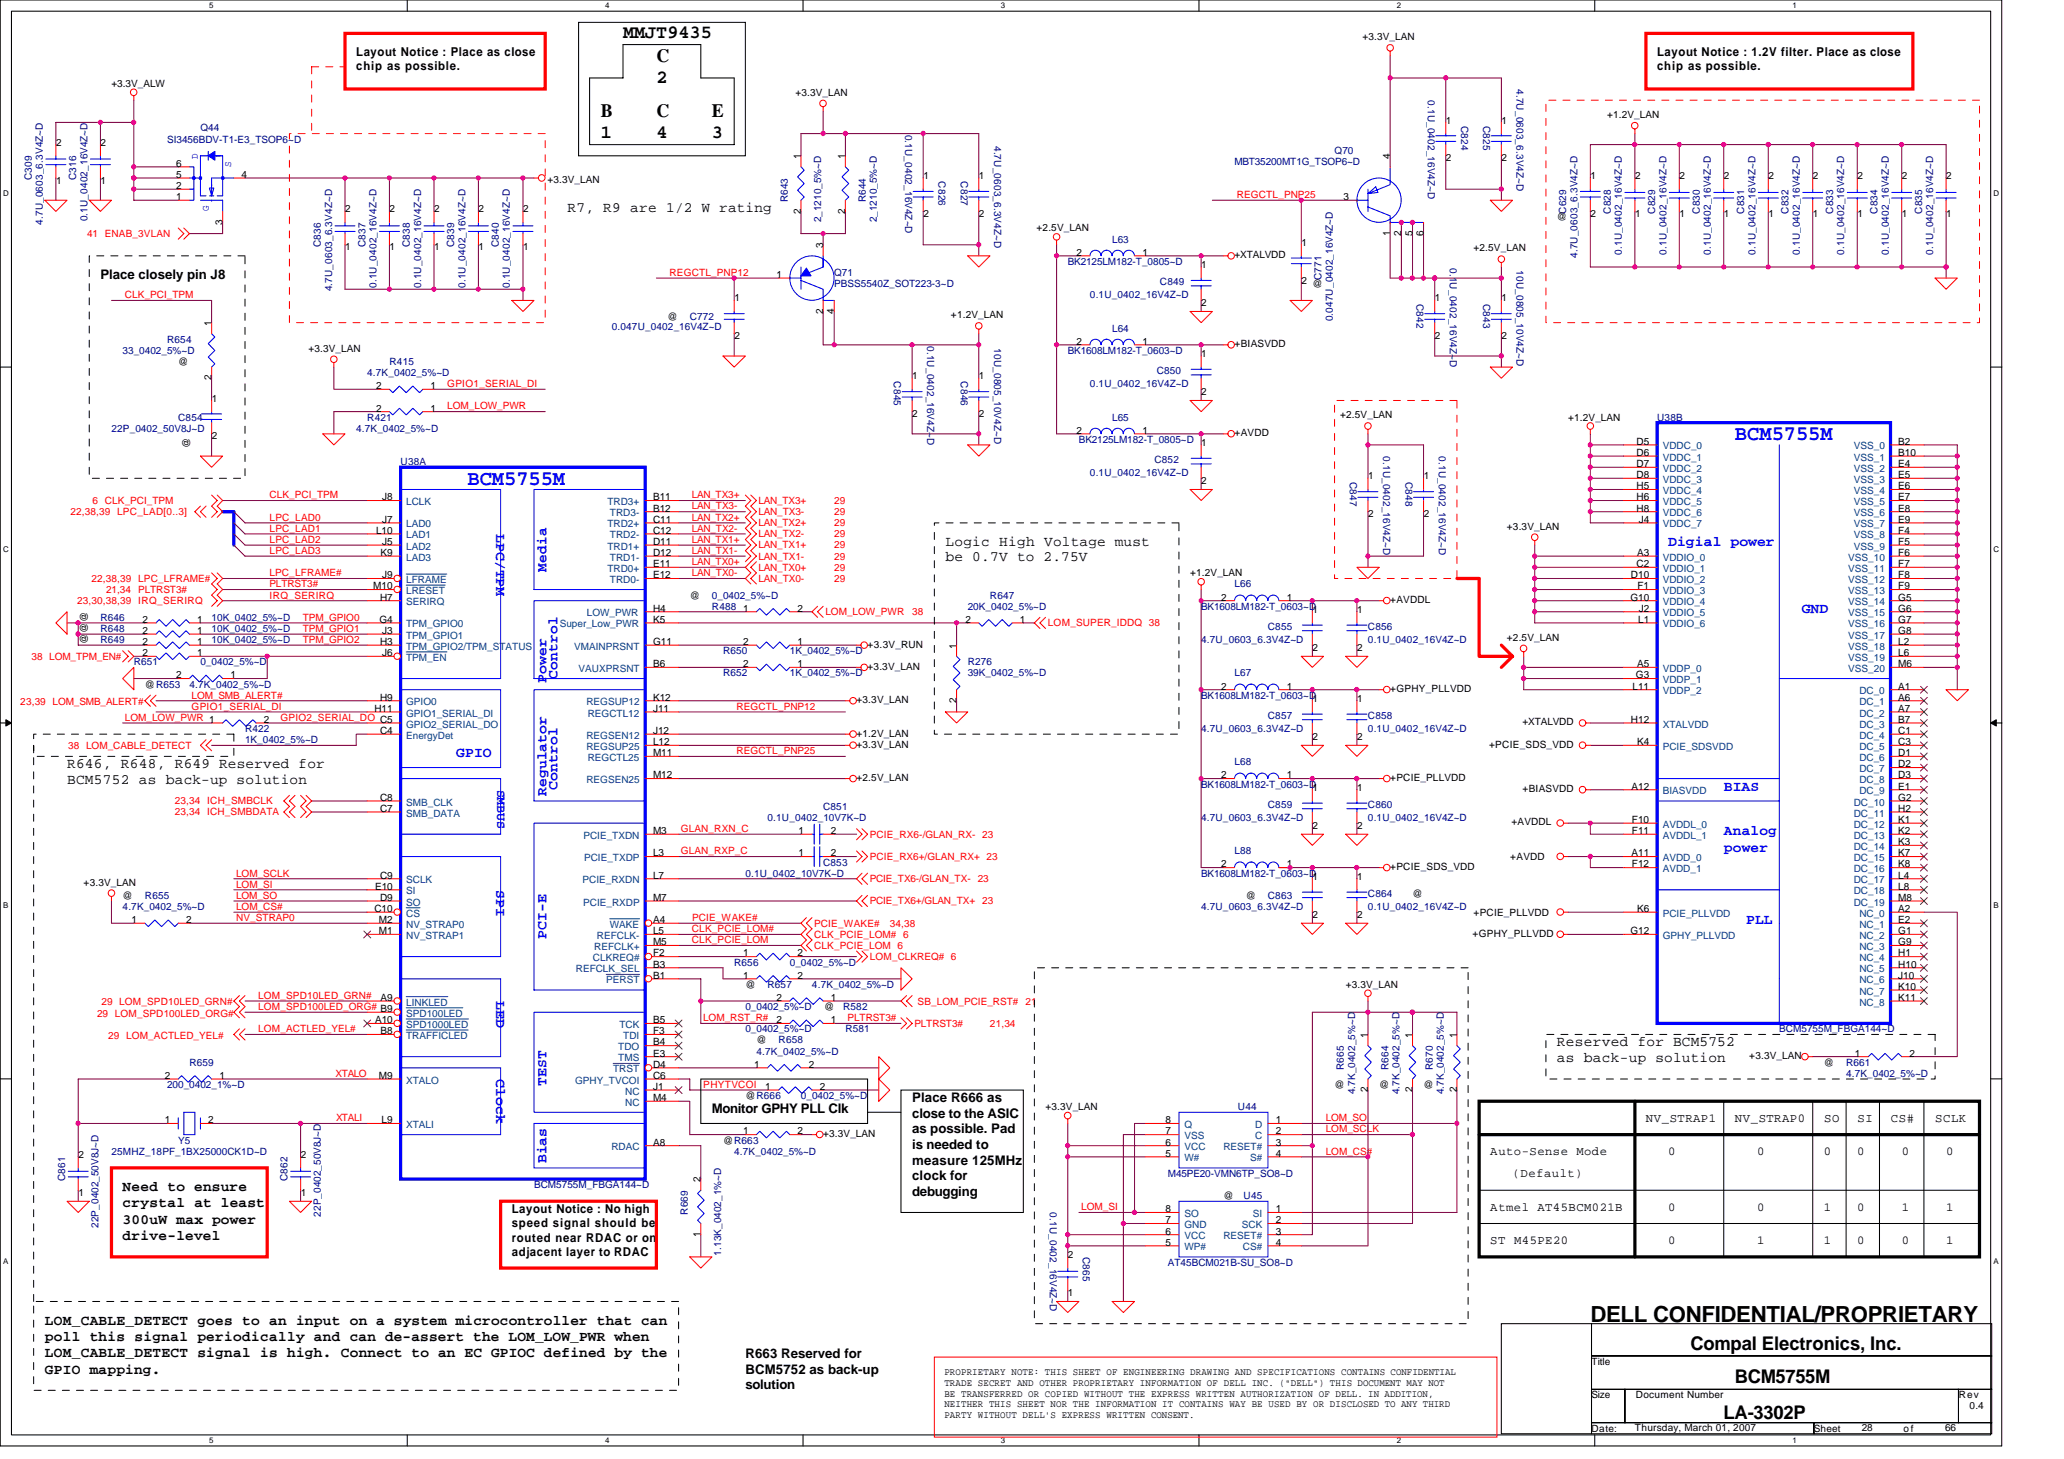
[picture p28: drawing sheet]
<svg xmlns="http://www.w3.org/2000/svg" width="297mm" height="210mm" viewBox="0 0 297 210" stroke-linecap="round" stroke-linejoin="round" font-family="sans-serif">
<defs><g id="words">
<text font-size="3.2" x="228.9" y="190.2">DELL CONFIDENTIAL/PROPRIETARY</text>
<g font-size="3" fill="#00f">
<text x="249.7" y="63.4">BCM5755M</text>
<text x="67.3" y="69.8">BCM5755M</text>
</g>
<g font-size="2.7">
<text x="89.7" y="5.5">MMJT9435</text>
<text x="94.5" y="8.9">C</text>
<text x="94.5" y="11.9">2</text>
<text x="86.5" y="16.9">B</text>
<text x="94.5" y="16.9">C</text>
<text x="102.5" y="16.9">E</text>
<text x="86.5" y="19.9">1</text>
<text x="94.5" y="19.9">4</text>
<text x="102.5" y="19.9">3</text>
<text x="243.3" y="194.2">Compal Electronics, Inc.</text>
<text x="249.7" y="199">BCM5755M</text>
<text x="248" y="204.2">LA-3302P</text>
</g>
<g font-size="2.1">
<text x="81.7" y="30.5">R7, R9 are 1/2 W rating</text>
<text x="136.1" y="78.5">Logic High Voltage must</text>
<text x="136.1" y="80.7">be 0.7V to 2.75V</text>
<text x="9.6" y="110.5">R646, R648, R649 Reserved for</text>
<text x="9.6" y="112.7">BCM5752 as back-up solution</text>
<text x="224.1" y="150.5">Reserved for BCM5752</text>
<text x="224.1" y="152.7">as back-up solution</text>
<text x="17.6" y="171.4">Need to ensure</text>
<text x="17.6" y="173.7">crystal at least</text>
<text x="17.6" y="176.1">300uW max power</text>
<text x="17.6" y="178.4">drive-level</text>
<text x="6.5" y="190.6">LOM_CABLE_DETECT goes to an input on a system microcontroller that can</text>
<text x="6.5" y="192.9">poll this signal periodically and can de-assert the LOM_LOW_PWR when</text>
<text x="6.5" y="195.3">LOM_CABLE_DETECT signal is high. Connect to an EC GPIOC defined by the</text>
<text x="6.5" y="197.6">GPIO mapping.</text>
</g>
<g font-size="2.1" fill="#00f">
<text x="71.4" y="76.8" transform="rotate(90 71.4 76.8)">LPC/TPM</text>
<text x="78.6" y="82.3" transform="rotate(-90 78.6 82.3)">Media</text>
<text x="240.1" y="78.5">Digial power</text>
<text x="259.3" y="88.2">GND</text>
<text x="78.6" y="98.3" transform="rotate(-90 78.6 98.3)">Power</text>
<text x="80.2" y="97.6" transform="rotate(-90 80.2 97.6)">Control</text>
<text x="65.7" y="109">GPIO</text>
<text x="80.2" y="113.6" transform="rotate(-90 80.2 113.6)">Control</text>
<text x="248.1" y="113.7">BIAS</text>
<text x="78.6" y="114.6" transform="rotate(-90 78.6 114.6)">Regulator</text>
<text x="248.1" y="120.2">Analog</text>
<text x="248.1" y="122.5">power</text>
<text x="71.4" y="128" transform="rotate(90 71.4 128)">SPI</text>
<text x="78.6" y="135.1" transform="rotate(-90 78.6 135.1)">PCI-E</text>
<text x="251.3" y="133">PLL</text>
<text x="71.4" y="144" transform="rotate(90 71.4 144)">LED</text>
<text x="71.4" y="155.2" transform="rotate(90 71.4 155.2)">Clock</text>
<text x="78.6" y="156.2" transform="rotate(-90 78.6 156.2)">TEST</text>
<text x="78.6" y="167.4" transform="rotate(-90 78.6 167.4)">Bias</text>
</g>
<g font-size="1.9">
<text x="14.5" y="40.2">Place closely pin J8</text>
<text x="102.5" y="160.2">Monitor GPHY PLL Clk</text>
<text x="131.3" y="158.6">Place R666 as</text>
<text x="131.3" y="160.8">close to the ASIC</text>
<text x="131.3" y="163.1">as possible. Pad</text>
<text x="131.3" y="165.3">is needed to</text>
<text x="131.3" y="167.6">measure 125MHz</text>
<text x="131.3" y="169.8">clock for</text>
<text x="131.3" y="172">debugging</text>
<text x="107.3" y="195.4">R663 Reserved for</text>
<text x="107.3" y="197.6">BCM5752 as back-up</text>
<text x="107.3" y="199.9">solution</text>
</g>
<text font-size="1.9" fill="#00f" x="71.5" y="113.6" transform="rotate(90 71.5 113.6)">SMBUS</text>
<g font-size="1.8">
<text x="51.3" y="8">Layout Notice : Place as close</text>
<text x="51.3" y="10.1">chip as possible.</text>
<text x="238.5" y="8">Layout Notice : 1.2V filter. Place as close</text>
<text x="238.5" y="10.1">chip as possible.</text>
<text x="236.9" y="161.4">NV_STRAP1</text>
<text x="249.7" y="161.4">NV_STRAP0</text>
<text x="262.5" y="161.4">SO</text>
<text x="267.3" y="161.4">SI</text>
<text x="272.1" y="161.4">CS#</text>
<text x="278.5" y="161.4">SCLK</text>
<text x="214.5" y="166.2">Auto-Sense Mode</text>
<text x="240.1" y="166.2">0</text>
<text x="252.9" y="166.2">0</text>
<text x="262.5" y="166.2">0</text>
<text x="267.3" y="166.2">0</text>
<text x="273.7" y="166.2">0</text>
<text x="280.1" y="166.2">0</text>
<text x="217.7" y="169.4">(Default)</text>
<text x="73.7" y="174.5">Layout Notice : No high</text>
<text x="73.7" y="176.6">speed signal should be</text>
<text x="73.7" y="178.6">routed near RDAC or on</text>
<text x="214.5" y="174.2">Atmel AT45BCM021B</text>
<text x="214.5" y="179">ST</text>
<text x="217.9" y="179">M45PE20</text>
<text x="240.1" y="179">0</text>
<text x="240.1" y="174.2">0</text>
<text x="252.9" y="174.2">0</text>
<text x="252.9" y="179">1</text>
<text x="262.5" y="179">1</text>
<text x="262.5" y="174.2">1</text>
<text x="267.3" y="174.2">0</text>
<text x="267.3" y="179">0</text>
<text x="273.7" y="174.2">1</text>
<text x="273.7" y="179">0</text>
<text x="280.1" y="179">1</text>
<text x="280.1" y="174.2">1</text>
<text x="73.7" y="180.7">adjacent layer to RDAC</text>
</g>
<g font-size="1.4">
<text x="196.1" y="5.8">+3.3V_LAN</text>
<text x="16" y="12.5">+3.3V_ALW</text>
<text x="114.5" y="13.8">+3.3V_LAN</text>
<text x="208.1" y="17.8">1</text>
<text x="216.1" y="17.8">1</text>
<text x="231.3" y="17">+1.2V_LAN</text>
<text x="8.1" y="21">2</text>
<text x="14.5" y="21">2</text>
<text x="25.3" y="24">6</text>
<text x="115.2" y="22.9" transform="rotate(-90 115.2 22.9)">1</text>
<text x="121.6" y="22.9" transform="rotate(-90 121.6 22.9)">1</text>
<text x="200" y="22.9" transform="rotate(-90 200 22.9)">4</text>
<text x="208.1" y="23.2">2</text>
<text x="216.1" y="23.2">2</text>
<text x="8.1" y="26.4">1</text>
<text x="14.5" y="26.4">1</text>
<text x="25.3" y="27.2">2</text>
<text x="25.3" y="25.6">5</text>
<text x="25.3" y="28.8">1</text>
<text x="34.8" y="25.6">4</text>
<text x="78.8" y="26.3">+3.3V_LAN</text>
<text x="132.9" y="25.8">1</text>
<text x="140.9" y="25.8">1</text>
<text x="193.4" y="28.8">3</text>
<text x="228.9" y="25.8">1</text>
<text x="235.3" y="25.8">2</text>
<text x="241.7" y="25.8">2</text>
<text x="248.1" y="25.8">2</text>
<text x="254.5" y="25.8">2</text>
<text x="260.9" y="25.8">2</text>
<text x="267.3" y="25.8">2</text>
<text x="273.7" y="25.8">2</text>
<text x="280.1" y="25.8">2</text>
<text x="32" y="32.3" transform="rotate(-90 32 32.3)">3</text>
<text x="49.7" y="30.6">2</text>
<text x="56.1" y="30.6">2</text>
<text x="62.5" y="30.6">2</text>
<text x="68.9" y="30.6">2</text>
<text x="75.3" y="30.6">2</text>
<text x="115.2" y="30.7" transform="rotate(-90 115.2 30.7)">2</text>
<text x="118.4" y="35.7" transform="rotate(-90 118.4 35.7)">3</text>
<text x="121.6" y="30.7" transform="rotate(-90 121.6 30.7)">2</text>
<text x="132.9" y="31.2">2</text>
<text x="140.9" y="31.2">2</text>
<text x="149.2" y="33.3">+2.5V_LAN</text>
<text x="187.3" y="35.4">1</text>
<text x="200" y="33.9" transform="rotate(-90 200 33.9)">1</text>
<text x="201.7" y="33.9" transform="rotate(-90 201.7 33.9)">2</text>
<text x="203.3" y="33.9" transform="rotate(-90 203.3 33.9)">5</text>
<text x="204.8" y="33.9" transform="rotate(-90 204.8 33.9)">6</text>
<text x="224.1" y="31.7">@</text>
<text x="228.9" y="31.2">2</text>
<text x="235.3" y="31.2">1</text>
<text x="241.7" y="31.2">1</text>
<text x="248.1" y="31.2">1</text>
<text x="254.5" y="31.2">1</text>
<text x="260.9" y="31.2">1</text>
<text x="267.3" y="31.2">1</text>
<text x="273.7" y="31.2">1</text>
<text x="280.1" y="31.2">1</text>
<text x="49.7" y="36">1</text>
<text x="56.1" y="36">1</text>
<text x="62.5" y="36">1</text>
<text x="68.9" y="36">1</text>
<text x="75.3" y="36">1</text>
<text x="111.7" y="40">1</text>
<text x="154.9" y="36.8">2</text>
<text x="164.4" y="36.8">1</text>
<text x="172.9" y="38.6">1</text>
<text x="177.7" y="37.1">+XTALVDD</text>
<text x="187.3" y="40.8">2</text>
<text x="188.9" y="41.3">@</text>
<text x="212.1" y="36.2">+2.5V_LAN</text>
<text x="30.4" y="46.9" transform="rotate(-90 30.4 46.9)">1</text>
<text x="96.1" y="46.1">@</text>
<text x="105.7" y="43.4">1</text>
<text x="118.4" y="45.1" transform="rotate(-90 118.4 45.1)">2</text>
<text x="120" y="45.1" transform="rotate(-90 120 45.1)">4</text>
<text x="136.9" y="45.8">+1.2V_LAN</text>
<text x="172.9" y="44">2</text>
<text x="206.5" y="43.4">1</text>
<text x="216.1" y="43.4">1</text>
<text x="25.7" y="52.5">@</text>
<text x="44.4" y="50.6">+3.3V_LAN</text>
<text x="105.7" y="48.8">2</text>
<text x="154.9" y="49.6">2</text>
<text x="164.4" y="49.6">1</text>
<text x="172.9" y="51.4">1</text>
<text x="177.7" y="50">+BIASVDD</text>
<text x="206.5" y="48.8">2</text>
<text x="216.1" y="48.8">2</text>
<text x="30.4" y="54.7" transform="rotate(-90 30.4 54.7)">2</text>
<text x="30.5" y="57.8">1</text>
<text x="54.1" y="56">2</text>
<text x="54.1" y="59.2">2</text>
<text x="62" y="56">1</text>
<text x="62" y="59.2">1</text>
<text x="131.3" y="54.6">1</text>
<text x="140.9" y="54.6">1</text>
<text x="172.9" y="56.8">2</text>
<text x="27.3" y="64.5" transform="rotate(-90 27.3 64.5)">@</text>
<text x="30.5" y="63.2">2</text>
<text x="131.3" y="60">2</text>
<text x="140.9" y="60">2</text>
<text x="154.9" y="62.4">2</text>
<text x="164.4" y="62.4">1</text>
<text x="172.9" y="64.2">1</text>
<text x="177.7" y="62.7">+AVDD</text>
<text x="192.9" y="60.2">+2.5V_LAN</text>
<text x="225.7" y="60.5">+1.2V_LAN</text>
<text x="235.5" y="64">D5</text>
<text x="235.5" y="65.6">D6</text>
<text x="273.2" y="65.6">B10</text>
<text x="273.2" y="64">B2</text>
<text x="55" y="72">J8</text>
<text x="94" y="72">B11</text>
<text x="172.9" y="69.6">2</text>
<text x="196.9" y="69">1</text>
<text x="204.9" y="69">1</text>
<text x="235.5" y="70.4">H5</text>
<text x="235.5" y="72">H6</text>
<text x="235.5" y="68.8">D8</text>
<text x="235.5" y="67.2">D7</text>
<text x="273.2" y="70.4">E6</text>
<text x="273.2" y="72">E7</text>
<text x="273.2" y="68.8">E5</text>
<text x="273.2" y="67.2">E4</text>
<text x="54.1" y="76.8">L10</text>
<text x="55" y="75.2">J7</text>
<text x="94" y="75.2">C11</text>
<text x="94" y="73.6">B12</text>
<text x="94" y="76.8">C12</text>
<text x="196.9" y="74.4">2</text>
<text x="204.9" y="74.4">2</text>
<text x="216.9" y="76.2">+3.3V_LAN</text>
<text x="235.5" y="73.6">H8</text>
<text x="235.8" y="75.2">J4</text>
<text x="273.2" y="73.6">E8</text>
<text x="273.2" y="75.2">E9</text>
<text x="273.2" y="76.8">F4</text>
<text x="54.8" y="80">K9</text>
<text x="55" y="83.2">J9</text>
<text x="55" y="78.4">J5</text>
<text x="94" y="78.4">D11</text>
<text x="94" y="81.6">E11</text>
<text x="94" y="80">D12</text>
<text x="94" y="83.2">E12</text>
<text x="171.3" y="82.9">+1.2V_LAN</text>
<text x="234.7" y="83.2">D10</text>
<text x="235.5" y="81.6">C2</text>
<text x="235.6" y="80">A3</text>
<text x="273.2" y="78.4">F5</text>
<text x="273.2" y="80">F6</text>
<text x="273.2" y="81.6">F7</text>
<text x="273.2" y="83.2">F8</text>
<text x="12.6" y="89.5" transform="rotate(-90 12.6 89.5)">@</text>
<text x="20.5" y="89.6">2</text>
<text x="28.4" y="89.6">1</text>
<text x="53.7" y="84.8">M10</text>
<text x="54.6" y="89.6">G4</text>
<text x="54.7" y="86.4">H7</text>
<text x="94" y="88">H4</text>
<text x="94" y="89.6">K5</text>
<text x="99.3" y="86.1">@</text>
<text x="106.9" y="88">1</text>
<text x="114.8" y="88">2</text>
<text x="138.9" y="89.6">2</text>
<text x="146.8" y="89.6">1</text>
<text x="175.7" y="86.4">2</text>
<text x="185.2" y="86.4">1</text>
<text x="188.9" y="88.2">1</text>
<text x="195.3" y="88.2">1</text>
<text x="200.1" y="86.7">+AVDDL</text>
<text x="234.6" y="86.4">G10</text>
<text x="235.7" y="84.8">F1</text>
<text x="235.8" y="89.6">L1</text>
<text x="235.8" y="88">J2</text>
<text x="273.2" y="84.8">F9</text>
<text x="273.2" y="86.4">G5</text>
<text x="273.2" y="88">G6</text>
<text x="273.2" y="89.6">G7</text>
<text x="12.6" y="92.7" transform="rotate(-90 12.6 92.7)">@</text>
<text x="12.6" y="91.1" transform="rotate(-90 12.6 91.1)">@</text>
<text x="20.5" y="91.2">2</text>
<text x="20.5" y="94.4">2</text>
<text x="20.5" y="92.8">2</text>
<text x="28.4" y="91.2">1</text>
<text x="28.4" y="94.4">1</text>
<text x="28.4" y="92.8">1</text>
<text x="54.7" y="92.8">H3</text>
<text x="55" y="94.4">J6</text>
<text x="55" y="91.2">J3</text>
<text x="94" y="96">B6</text>
<text x="94" y="92.8">G11</text>
<text x="106.9" y="96">2</text>
<text x="106.9" y="92.8">2</text>
<text x="114.8" y="96">1</text>
<text x="114.8" y="92.8">1</text>
<text x="124.9" y="93.2">+3.3V_RUN</text>
<text x="137.6" y="93.3" transform="rotate(-90 137.6 93.3)">1</text>
<text x="188.9" y="93.6">2</text>
<text x="195.3" y="93.6">2</text>
<text x="216.9" y="92.2">+2.5V_LAN</text>
<text x="235.6" y="96">A5</text>
<text x="273.2" y="91.2">G8</text>
<text x="273.2" y="92.8">L2</text>
<text x="273.2" y="94.4">L6</text>
<text x="273.2" y="96">M6</text>
<text x="20.8" y="98.9">@R653</text>
<text x="25.3" y="97.6">2</text>
<text x="33.2" y="97.6">1</text>
<text x="54.7" y="100.8">H9</text>
<text x="94" y="100.8">K12</text>
<text x="123.3" y="101.2">+3.3V_LAN</text>
<text x="124.9" y="96.4">+3.3V_LAN</text>
<text x="137.6" y="101.2" transform="rotate(-90 137.6 101.2)">2</text>
<text x="175.7" y="99.2">2</text>
<text x="185.2" y="99.2">1</text>
<text x="188.9" y="101">1</text>
<text x="195.3" y="101">1</text>
<text x="200.1" y="99.5">+GPHY_PLLVDD</text>
<text x="234.9" y="99.2">L11</text>
<text x="235.4" y="97.6">G3</text>
<text x="273.2" y="99.2">A1</text>
<text x="273.2" y="100.8">A6</text>
<text x="38" y="104">2</text>
<text x="53.9" y="102.4">H11</text>
<text x="54.7" y="105.6">C4</text>
<text x="94" y="102.4">J11</text>
<text x="94" y="105.6">J12</text>
<text x="94" y="107.2">L12</text>
<text x="123.3" y="106">+1.2V_LAN</text>
<text x="123.3" y="107.5">+3.3V_LAN</text>
<text x="188.9" y="106.4">2</text>
<text x="195.3" y="106.4">2</text>
<text x="214.3" y="107.5">+PCIE_SDS_VDD</text>
<text x="219.1" y="104.4">+XTALVDD</text>
<text x="234.7" y="104">H12</text>
<text x="235.6" y="107.2">K4</text>
<text x="273.2" y="102.4">A7</text>
<text x="273.2" y="104">B7</text>
<text x="273.2" y="105.6">C1</text>
<text x="273.2" y="107.2">C3</text>
<text x="94" y="108.8">M11</text>
<text x="94" y="112">M12</text>
<text x="123.3" y="112.4">+2.5V_LAN</text>
<text x="175.7" y="112">2</text>
<text x="185.2" y="112">1</text>
<text x="188.9" y="113.8">1</text>
<text x="195.3" y="113.8">1</text>
<text x="200.1" y="112.4">+PCIE_PLLVDD</text>
<text x="219.1" y="114">+BIASVDD</text>
<text x="234.8" y="113.6">A12</text>
<text x="273.2" y="110.4">D2</text>
<text x="273.2" y="112">D3</text>
<text x="273.2" y="113.6">E1</text>
<text x="273.2" y="108.8">D1</text>
<text x="54.7" y="115.2">C8</text>
<text x="54.7" y="116.8">C7</text>
<text x="94" y="120">M3</text>
<text x="114.9" y="120">1</text>
<text x="119.6" y="120">2</text>
<text x="188.9" y="119.2">2</text>
<text x="195.3" y="119.2">2</text>
<text x="217.5" y="118.7">+AVDDL</text>
<text x="234.9" y="118.4">F10</text>
<text x="234.9" y="120">F11</text>
<text x="273.2" y="115.2">G2</text>
<text x="273.2" y="116.8">H2</text>
<text x="273.2" y="118.4">K1</text>
<text x="273.2" y="120">K2</text>
<text x="94" y="123.2">L3</text>
<text x="114.9" y="123.2">1</text>
<text x="119.6" y="123.2">2</text>
<text x="175.7" y="124.8">2</text>
<text x="185.2" y="124.8">1</text>
<text x="200.1" y="125.2">+PCIE_SDS_VDD</text>
<text x="217.4" y="123.7">+AVDD</text>
<text x="234.8" y="123.2">A11</text>
<text x="234.9" y="124.8">F12</text>
<text x="273.2" y="121.6">K3</text>
<text x="273.2" y="123.2">K7</text>
<text x="273.2" y="124.8">K8</text>
<text x="12" y="127.4">+3.3V_LAN</text>
<text x="17.6" y="129.3">@</text>
<text x="53.9" y="131.2">C10</text>
<text x="54" y="128">E10</text>
<text x="54.7" y="126.4">C9</text>
<text x="54.7" y="129.6">D9</text>
<text x="94" y="129.6">M7</text>
<text x="94" y="126.4">L7</text>
<text x="179.3" y="129.3">@</text>
<text x="188.9" y="126.6">1</text>
<text x="195.3" y="126.6">1</text>
<text x="203.3" y="129">@</text>
<text x="212.1" y="131.7">+PCIE_PLLVDD</text>
<text x="235.6" y="131.2">K6</text>
<text x="273.2" y="131.2">A2</text>
<text x="273.2" y="128">L8</text>
<text x="273.2" y="126.4">L4</text>
<text x="273.2" y="129.6">M8</text>
<text x="18.9" y="132.8">1</text>
<text x="26.8" y="132.8">2</text>
<text x="54.5" y="134.4">M1</text>
<text x="54.5" y="132.8">M2</text>
<text x="94" y="132.8">A4</text>
<text x="94" y="137.6">F2</text>
<text x="94" y="136">M5</text>
<text x="94" y="134.4">L5</text>
<text x="106.9" y="137.6">1</text>
<text x="114.8" y="137.6">2</text>
<text x="188.9" y="132">2</text>
<text x="195.3" y="132">2</text>
<text x="211.9" y="134.7">+GPHY_PLLVDD</text>
<text x="234.6" y="134.4">G12</text>
<text x="273.2" y="132.8">E2</text>
<text x="273.2" y="134.4">G1</text>
<text x="273.2" y="136">G9</text>
<text x="273.2" y="137.6">H1</text>
<text x="54.8" y="144">A9</text>
<text x="94" y="140.8">B1</text>
<text x="94" y="139.2">B3</text>
<text x="106.9" y="140.8">1</text>
<text x="107.3" y="142.1">@</text>
<text x="111.7" y="144">2</text>
<text x="114.8" y="140.8">2</text>
<text x="119.6" y="144">1</text>
<text x="193.7" y="142.1">+3.3V_LAN</text>
<text x="273.2" y="139.2">H10</text>
<text x="273.2" y="140.8">J10</text>
<text x="273.2" y="142.4">K10</text>
<text x="273.2" y="144">K11</text>
<text x="54" y="147.2">A10</text>
<text x="54.8" y="148.8">B8</text>
<text x="94" y="148.8">F3</text>
<text x="94" y="147.2">B5</text>
<text x="111.7" y="147.2">2</text>
<text x="118.6" y="145.3">@</text>
<text x="119.6" y="147.2">1</text>
<text x="196.8" y="149.3" transform="rotate(-90 196.8 149.3)">1</text>
<text x="203.3" y="149.3" transform="rotate(-90 203.3 149.3)">1</text>
<text x="209.7" y="149.3" transform="rotate(-90 209.7 149.3)">1</text>
<text x="23.7" y="155.2">2</text>
<text x="31.6" y="155.2">1</text>
<text x="54.5" y="155.2">M9</text>
<text x="94" y="153.6">D4</text>
<text x="94" y="150.4">B4</text>
<text x="94" y="152">E3</text>
<text x="94" y="155.2">C6</text>
<text x="108.5" y="153.6">1</text>
<text x="108.9" y="150.1">@</text>
<text x="116.4" y="153.6">2</text>
<text x="251.8" y="152.4">+3.3V_LAN</text>
<text x="262.5" y="153.3">@</text>
<text x="267" y="152">1</text>
<text x="274.8" y="152">2</text>
<text x="23.7" y="161.6">1</text>
<text x="30" y="161.6">2</text>
<text x="54.9" y="161.6">L9</text>
<text x="94" y="156.8">J1</text>
<text x="94" y="158.4">M4</text>
<text x="107.3" y="158.1">@R666</text>
<text x="110.1" y="156.8">1</text>
<text x="118" y="156.8">2</text>
<text x="150.5" y="159.7">+3.3V_LAN</text>
<text x="167.7" y="161.6">8</text>
<text x="183.6" y="161.6">1</text>
<text x="192.1" y="156.5">@</text>
<text x="196.8" y="157.2" transform="rotate(-90 196.8 157.2)">2</text>
<text x="198.5" y="156.5">@</text>
<text x="203.3" y="157.2" transform="rotate(-90 203.3 157.2)">2</text>
<text x="204.9" y="156.5">@</text>
<text x="209.7" y="157.2" transform="rotate(-90 209.7 157.2)">2</text>
<text x="11.3" y="166.6">2</text>
<text x="43.3" y="166.6">2</text>
<text x="94" y="164.8">A8</text>
<text x="104.1" y="164.5">@R663</text>
<text x="106.9" y="163.2">1</text>
<text x="114.8" y="163.2">2</text>
<text x="118.5" y="163.6">+3.3V_LAN</text>
<text x="167.7" y="163.2">7</text>
<text x="167.7" y="164.8">6</text>
<text x="167.7" y="166.4">5</text>
<text x="183.6" y="163.2">2</text>
<text x="183.6" y="166.4">4</text>
<text x="183.6" y="164.8">3</text>
<text x="11.3" y="172">1</text>
<text x="43.3" y="172">1</text>
<text x="100.8" y="170.1" transform="rotate(-90 100.8 170.1)">2</text>
<text x="176.1" y="172.5">@</text>
<text x="100.8" y="177.9" transform="rotate(-90 100.8 177.9)">1</text>
<text x="167.7" y="174.4">8</text>
<text x="167.7" y="176">7</text>
<text x="167.7" y="177.6">6</text>
<text x="167.7" y="179.2">5</text>
<text x="183.6" y="174.4">1</text>
<text x="183.6" y="176">2</text>
<text x="183.6" y="179.2">4</text>
<text x="183.6" y="177.6">3</text>
<text x="153.7" y="181">2</text>
<text x="153.7" y="186.4">1</text>
<text x="135.9" y="197.8">PROPRIETARY NOTE: THIS SHEET OF ENGINEERING DRAWING AND SPECIFICATIONS CONTAINS CONFIDENTIAL</text>
<text x="229" y="196.4">Title</text>
<text x="135.9" y="199.4">TRADE SECRET AND OTHER PROPRIETARY INFORMATION OF DELL INC. (&quot;DELL&quot;) THIS DOCUMENT MAY NOT</text>
<text x="135.9" y="200.9">BE TRANSFERRED OR COPIED WITHOUT THE EXPRESS WRITTEN AUTHORIZATION OF DELL. IN ADDITION,</text>
<text x="135.9" y="202.5">NEITHER THIS SHEET NOR THE INFORMATION IT CONTAINS WAY BE USED BY OR DISCLOSED TO ANY THIRD</text>
<text x="229" y="201.2">Size</text>
<text x="235.4" y="201.2">Document Number</text>
<text x="281.9" y="201.2">Rev</text>
<text x="283.4" y="202.8">0.4</text>
<text x="135.9" y="204">PARTY WITHOUT DELL'S EXPRESS WRITTEN CONSENT.</text>
<text x="229" y="206">Date:</text>
<text x="235.3" y="205.8">Thursday, March 01, 2007</text>
<text x="261" y="206">Sheet</text>
<text x="267.9" y="205.8">28</text>
<text x="274" y="206">of</text>
<text x="279.9" y="205.8">66</text>
</g>
<g font-size="1.4" fill="#000080">
<text x="205.5" y="14.4" transform="rotate(90 205.5 14.4)">0.1U_0402_16V4Z~D</text>
<text x="218.3" y="12.8" transform="rotate(90 218.3 12.8)">4.7U_0603_6.3V4Z~D</text>
<text x="24" y="20.5">SI3456BDV-T1-E3_TSOP6~D</text>
<text x="28.8" y="18.9">Q44</text>
<text x="130.3" y="19.4" transform="rotate(90 130.3 19.4)">0.1U_0402_16V4Z~D</text>
<text x="143.1" y="21" transform="rotate(90 143.1 21)">4.7U_0603_6.3V4Z~D</text>
<text x="177.7" y="23.7">MBT35200MT1G_TSOP6~D</text>
<text x="192.1" y="22.1">Q70</text>
<text x="210.3" y="18.1" transform="rotate(90 210.3 18.1)">C824</text>
<text x="213.5" y="18.1" transform="rotate(90 213.5 18.1)">C825</text>
<text x="4.6" y="25.9" transform="rotate(-90 4.6 25.9)">C309</text>
<text x="11" y="25.9" transform="rotate(-90 11 25.9)">C316</text>
<text x="113.4" y="29.1" transform="rotate(-90 113.4 29.1)">R643</text>
<text x="124.6" y="29.1" transform="rotate(-90 124.6 29.1)">R644</text>
<text x="135.1" y="26.1" transform="rotate(90 135.1 26.1)">C826</text>
<text x="138.3" y="26.1" transform="rotate(90 138.3 26.1)">C827</text>
<text x="6.2" y="32.3" transform="rotate(-90 6.2 32.3)">4.7U_0603_6.3V4Z~D</text>
<text x="12.6" y="31.9" transform="rotate(-90 12.6 31.9)">0.1U_0402_16V4Z~D</text>
<text x="46.2" y="35.5" transform="rotate(-90 46.2 35.5)">C836</text>
<text x="52.6" y="35.5" transform="rotate(-90 52.6 35.5)">C837</text>
<text x="59" y="35.5" transform="rotate(-90 59 35.5)">C838</text>
<text x="65.4" y="35.5" transform="rotate(-90 65.4 35.5)">C839</text>
<text x="71.8" y="35.5" transform="rotate(-90 71.8 35.5)">C840</text>
<text x="118.2" y="32" transform="rotate(-90 118.2 32)">2_1210_5%~D</text>
<text x="126.2" y="32" transform="rotate(-90 126.2 32)">2_1210_5%~D</text>
<text x="160.1" y="34.9">L63</text>
<text x="225.4" y="30.7" transform="rotate(-90 225.4 30.7)">C629</text>
<text x="231.8" y="30.7" transform="rotate(-90 231.8 30.7)">C828</text>
<text x="238.2" y="30.7" transform="rotate(-90 238.2 30.7)">C829</text>
<text x="244.6" y="30.7" transform="rotate(-90 244.6 30.7)">C830</text>
<text x="251" y="30.7" transform="rotate(-90 251 30.7)">C831</text>
<text x="257.4" y="30.7" transform="rotate(-90 257.4 30.7)">C832</text>
<text x="263.8" y="30.7" transform="rotate(-90 263.8 30.7)">C833</text>
<text x="270.2" y="30.7" transform="rotate(-90 270.2 30.7)">C834</text>
<text x="276.6" y="30.7" transform="rotate(-90 276.6 30.7)">C835</text>
<text x="47.8" y="41.9" transform="rotate(-90 47.8 41.9)">4.7U_0603_6.3V4Z~D</text>
<text x="54.2" y="41.4" transform="rotate(-90 54.2 41.4)">0.1U_0402_16V4Z~D</text>
<text x="60.6" y="41.4" transform="rotate(-90 60.6 41.4)">0.1U_0402_16V4Z~D</text>
<text x="67" y="41.4" transform="rotate(-90 67 41.4)">0.1U_0402_16V4Z~D</text>
<text x="73.4" y="41.4" transform="rotate(-90 73.4 41.4)">0.1U_0402_16V4Z~D</text>
<text x="120.1" y="39.7">Q71</text>
<text x="120.1" y="41.3">PBSS5540Z_SOT223-3~D</text>
<text x="153.7" y="38.1">BK2125LM182-T_0805~D</text>
<text x="166.9" y="41">C849</text>
<text x="190.2" y="40.3" transform="rotate(-90 190.2 40.3)">C771</text>
<text x="208.7" y="38.6" transform="rotate(90 208.7 38.6)">0.1U_0402_16V4Z~D</text>
<text x="218.3" y="38.9" transform="rotate(90 218.3 38.9)">10U_0805_10V4Z~D</text>
<text x="227" y="37.1" transform="rotate(-90 227 37.1)">4.7U_0603_6.3V4Z~D</text>
<text x="233.4" y="36.7" transform="rotate(-90 233.4 36.7)">0.1U_0402_16V4Z~D</text>
<text x="239.8" y="36.7" transform="rotate(-90 239.8 36.7)">0.1U_0402_16V4Z~D</text>
<text x="246.2" y="36.7" transform="rotate(-90 246.2 36.7)">0.1U_0402_16V4Z~D</text>
<text x="252.6" y="36.7" transform="rotate(-90 252.6 36.7)">0.1U_0402_16V4Z~D</text>
<text x="259" y="36.7" transform="rotate(-90 259 36.7)">0.1U_0402_16V4Z~D</text>
<text x="265.4" y="36.7" transform="rotate(-90 265.4 36.7)">0.1U_0402_16V4Z~D</text>
<text x="271.8" y="36.7" transform="rotate(-90 271.8 36.7)">0.1U_0402_16V4Z~D</text>
<text x="278.2" y="36.7" transform="rotate(-90 278.2 36.7)">0.1U_0402_16V4Z~D</text>
<text x="88" y="47.5">0.047U_0402_16V4Z~D</text>
<text x="99.3" y="46.1">C772</text>
<text x="156.9" y="42.9">0.1U_0402_16V4Z~D</text>
<text x="160.1" y="47.7">L64</text>
<text x="191.8" y="46.2" transform="rotate(-90 191.8 46.2)">0.047U_0402_16V4Z~D</text>
<text x="203.9" y="43.7" transform="rotate(90 203.9 43.7)">C842</text>
<text x="213.5" y="43.7" transform="rotate(90 213.5 43.7)">C843</text>
<text x="17.6" y="50.9">33_0402_5%~D</text>
<text x="24" y="49.3">R654</text>
<text x="56" y="52.5">R415</text>
<text x="133.5" y="49.8" transform="rotate(90 133.5 49.8)">0.1U_0402_16V4Z~D</text>
<text x="143.1" y="50.1" transform="rotate(90 143.1 50.1)">10U_0805_10V4Z~D</text>
<text x="153.7" y="50.9">BK1608LM182-T_0603~D</text>
<text x="166.5" y="53.8">C850</text>
<text x="52.8" y="54.1">4.7K_0402_5%~D</text>
<text x="128.6" y="54.9" transform="rotate(90 128.6 54.9)">C845</text>
<text x="138.3" y="54.9" transform="rotate(90 138.3 54.9)">C846</text>
<text x="156.9" y="55.7">0.1U_0402_16V4Z~D</text>
<text x="16" y="62.1">22P_0402_50V8J~D</text>
<text x="25.7" y="60.5">C854</text>
<text x="51.3" y="62.1">4.7K_0402_5%~D</text>
<text x="52.8" y="60.5">R421</text>
<text x="155.3" y="63.7">BK2125LM182-T_0805~D</text>
<text x="160.1" y="60.5">L65</text>
<text x="199.1" y="65.6" transform="rotate(90 199.1 65.6)">0.1U_0402_16V4Z~D</text>
<text x="207.1" y="65.6" transform="rotate(90 207.1 65.6)">0.1U_0402_16V4Z~D</text>
<text x="238.5" y="60.5">U38B</text>
<text x="57.7" y="66.9">U38A</text>
<text x="156.9" y="68.5">0.1U_0402_16V4Z~D</text>
<text x="166.2" y="66.6">C852</text>
<text x="194.3" y="69.3" transform="rotate(90 194.3 69.3)">C847</text>
<text x="202.3" y="69.3" transform="rotate(90 202.3 69.3)">C848</text>
<text x="14.5" y="89.3">R646</text>
<text x="30.5" y="89.3">10K_0402_5%~D</text>
<text x="102.5" y="87.7">R488</text>
<text x="102.5" y="86.1">0_0402_5%~D</text>
<text x="139.3" y="87.7">20K_0402_5%~D</text>
<text x="142.5" y="86.1">R647</text>
<text x="172.9" y="87.7">BK1608LM182-T_0603~D</text>
<text x="177.7" y="84.5">L66</text>
<text x="14.5" y="90.9">R648</text>
<text x="14.5" y="92.5">R649</text>
<text x="19.3" y="95.7">R651</text>
<text x="28.8" y="95.7">0_0402_5%~D</text>
<text x="30.5" y="90.9">10K_0402_5%~D</text>
<text x="30.5" y="92.5">10K_0402_5%~D</text>
<text x="104.1" y="94.1">R650</text>
<text x="113.7" y="94.1">1K_0402_5%~D</text>
<text x="139.3" y="95.7">R276</text>
<text x="172.9" y="92.5">4.7U_0603_6.3V4Z~D</text>
<text x="182.5" y="90.6">C855</text>
<text x="196.9" y="90.6">C856</text>
<text x="196.9" y="92.5">0.1U_0402_16V4Z~D</text>
<text x="27.3" y="98.9">4.7K_0402_5%~D</text>
<text x="104.1" y="97.3">R652</text>
<text x="113.7" y="97.3">1K_0402_5%~D</text>
<text x="139.3" y="97.3">39K_0402_5%~D</text>
<text x="172.9" y="100.5">BK1608LM182-T_0603~D</text>
<text x="177.7" y="97.3">L67</text>
<text x="35.3" y="105.3">R422</text>
<text x="35.3" y="106.9">1K_0402_5%~D</text>
<text x="172.9" y="105.3">4.7U_0603_6.3V4Z~D</text>
<text x="182.5" y="103.4">C857</text>
<text x="196.9" y="103.4">C858</text>
<text x="196.9" y="105.3">0.1U_0402_16V4Z~D</text>
<text x="172.9" y="113.3">BK1608LM182-T_0603~D</text>
<text x="177.7" y="110.1">L68</text>
<text x="110.5" y="118.1">0.1U_0402_10V7K~D</text>
<text x="118.5" y="116.5">C851</text>
<text x="172.9" y="118.1">4.7U_0603_6.3V4Z~D</text>
<text x="182.5" y="116.2">C859</text>
<text x="196.9" y="116.2">C860</text>
<text x="196.9" y="118.1">0.1U_0402_16V4Z~D</text>
<text x="118.5" y="124.5">C853</text>
<text x="177.7" y="122.9">L88</text>
<text x="17.6" y="130.9">4.7K_0402_5%~D</text>
<text x="20.8" y="129.3">R655</text>
<text x="107.3" y="126.1">0.1U_0402_10V7K~D</text>
<text x="172.9" y="130.9">4.7U_0603_6.3V4Z~D</text>
<text x="172.9" y="126.1">BK1608LM182-T_0603~D</text>
<text x="182.5" y="129.3">C863</text>
<text x="196.9" y="129">C864</text>
<text x="196.9" y="130.9">0.1U_0402_16V4Z~D</text>
<text x="105.7" y="138.9">R656</text>
<text x="110.5" y="142.1">R657</text>
<text x="113.7" y="138.9">0_0402_5%~D</text>
<text x="116.9" y="142.1">4.7K_0402_5%~D</text>
<text x="107.3" y="145.3">0_0402_5%~D</text>
<text x="107.3" y="148.5">0_0402_5%~D</text>
<text x="121.3" y="145.3">R582</text>
<text x="121.7" y="148.5">R581</text>
<text x="256.1" y="148.5">BCM5755M_FBGA144~D</text>
<text x="27.3" y="153.3">R659</text>
<text x="108.9" y="151.7">4.7K_0402_5%~D</text>
<text x="112.1" y="150.1">R658</text>
<text x="193.4" y="153.9" transform="rotate(-90 193.4 153.9)">R665</text>
<text x="199.8" y="153.9" transform="rotate(-90 199.8 153.9)">R664</text>
<text x="206.2" y="153.9" transform="rotate(-90 206.2 153.9)">R670</text>
<text x="265.7" y="153.3">R661</text>
<text x="265.7" y="154.9">4.7K_0402_5%~D</text>
<text x="24" y="156.5">200_0402_1%~D</text>
<text x="115.3" y="158.1">0_0402_5%~D</text>
<text x="178.2" y="159.7">U44</text>
<text x="195" y="157.5" transform="rotate(-90 195 157.5)">4.7K_0402_5%~D</text>
<text x="201.4" y="157.5" transform="rotate(-90 201.4 157.5)">4.7K_0402_5%~D</text>
<text x="207.8" y="157.5" transform="rotate(-90 207.8 157.5)">4.7K_0402_5%~D</text>
<text x="16" y="166.1">25MHZ_18PF_1BX25000CK1D~D</text>
<text x="25.7" y="164.5">Y5</text>
<text x="105.7" y="166.1">4.7K_0402_5%~D</text>
<text x="9.4" y="169.9" transform="rotate(-90 9.4 169.9)">C861</text>
<text x="41.4" y="169.9" transform="rotate(-90 41.4 169.9)">C862</text>
<text x="76.9" y="170.9">BCM5755M_FBGA144~D</text>
<text x="168.1" y="169.3">M45PE20-VMN6TP_SO8~D</text>
<text x="179" y="172.5">U45</text>
<text x="14.2" y="176.7" transform="rotate(-90 14.2 176.7)">22P_0402_50V8J~D</text>
<text x="46.2" y="175.1" transform="rotate(-90 46.2 175.1)">22P_0402_50V8J~D</text>
<text x="99" y="174.8" transform="rotate(-90 99 174.8)">R669</text>
<text x="151.1" y="174.4" transform="rotate(90 151.1 174.4)">0.1U_0402_16V4Z~D</text>
<text x="103.8" y="180.7" transform="rotate(-90 103.8 180.7)">1.13K_0402_1%~D</text>
<text x="155.8" y="180.8" transform="rotate(90 155.8 180.8)">C865</text>
<text x="168.1" y="182.1">AT45BCM021B-SU_SO8~D</text>
</g>
<g font-size="1.4" fill="#00f">
<text x="28.5" y="22.9" transform="rotate(-90 28.5 22.9)">D</text>
<text x="33.3" y="24" transform="rotate(-90 33.3 24)">S</text>
<text x="30.1" y="30.4" transform="rotate(-90 30.1 30.4)">G</text>
</g>
<g font-size="1.4" fill="#f00">
<text x="178" y="28.5">REGCTL_PNP25</text>
<text x="12.5" y="34.1">41 ENAB_3VLAN</text>
<text x="96.4" y="39.7">REGCTL_PNP12</text>
<text x="18" y="42.9">CLK_PCI_TPM</text>
<text x="64.4" y="58.9">LOM_LOW_PWR</text>
<text x="64.4" y="55.7">GPIO1_SERIAL_DI</text>
<text x="38.8" y="71.7">CLK_PCI_TPM</text>
<text x="99.6" y="71.7">LAN_TX3+</text>
<text x="10.1" y="74.1">22,38,39 LPC_LAD[0..3]</text>
<text x="13.3" y="72.5">6 CLK_PCI_TPM</text>
<text x="38.8" y="76.5">LPC_LAD1</text>
<text x="38.8" y="74.9">LPC_LAD0</text>
<text x="99.6" y="76.5">LAN_TX2-</text>
<text x="99.6" y="74.9">LAN_TX2+</text>
<text x="99.6" y="73.3">LAN_TX3-</text>
<text x="109.2" y="74.1">LAN_TX3-</text>
<text x="109.2" y="72.5">LAN_TX3+</text>
<text x="109.2" y="77.3">LAN_TX2-</text>
<text x="109.2" y="75.7">LAN_TX2+</text>
<text x="120.1" y="74.1">29</text>
<text x="120.1" y="77.3">29</text>
<text x="120.1" y="72.5">29</text>
<text x="120.1" y="75.7">29</text>
<text x="13.2" y="83.7">22,38,39 LPC_LFRAME#</text>
<text x="38.8" y="79.7">LPC_LAD3</text>
<text x="38.8" y="82.9">LPC_LFRAME#</text>
<text x="38.8" y="78.1">LPC_LAD2</text>
<text x="99.6" y="79.7">LAN_TX1-</text>
<text x="99.6" y="78.1">LAN_TX1+</text>
<text x="99.6" y="82.9">LAN_TX0-</text>
<text x="99.6" y="81.3">LAN_TX0+</text>
<text x="109.2" y="80.5">LAN_TX1-</text>
<text x="109.2" y="78.9">LAN_TX1+</text>
<text x="109.2" y="82.1">LAN_TX0+</text>
<text x="109.2" y="83.7">LAN_TX0-</text>
<text x="120.1" y="80.5">29</text>
<text x="120.1" y="83.7">29</text>
<text x="120.1" y="78.9">29</text>
<text x="120.1" y="82.1">29</text>
<text x="11.1" y="86.9">23,30,38,39 IRQ_SERIRQ</text>
<text x="15.3" y="85.3">21,34</text>
<text x="19.9" y="85.3">PLTRST3#</text>
<text x="38.8" y="86.1">IRQ_SERIRQ</text>
<text x="38.8" y="84.5">PLTRST3#</text>
<text x="43.6" y="89.3">TPM_GPIO0</text>
<text x="118.8" y="88.5">LOM_LOW_PWR</text>
<text x="131.3" y="88.5">38</text>
<text x="4.5" y="94.9">38 LOM_TPM_EN#</text>
<text x="43.6" y="90.9">TPM_GPIO1</text>
<text x="43.6" y="92.5">TPM_GPIO2</text>
<text x="150.8" y="90.1">LOM_SUPER_IDDQ 38</text>
<text x="2.9" y="101.5">23,39 LOM_SMB_ALERT#</text>
<text x="27.6" y="100.5">LOM_SMB_ALERT#</text>
<text x="9.8" y="107.7">38 LOM_CABLE_DETECT</text>
<text x="18" y="103.7">LOM_LOW_PWR 1</text>
<text x="27.6" y="102.1">GPIO1_SERIAL_DI</text>
<text x="40.4" y="103.7">GPIO2_SERIAL_DO C5</text>
<text x="106" y="102.1">REGCTL_PNP12</text>
<text x="106" y="108.5">REGCTL_PNP25</text>
<text x="25.2" y="115.7">23,34 ICH_SMBCLK</text>
<text x="25.2" y="117.3">23,34 ICH_SMBDATA</text>
<text x="98" y="119.7">GLAN_RXN_C</text>
<text x="98" y="122.9">GLAN_RXP_C</text>
<text x="125.2" y="123.7">PCIE_RX6+/GLAN_RX+ 23</text>
<text x="125.2" y="120.5">PCIE_RX6-/GLAN_RX- 23</text>
<text x="34" y="129.3">LOM_SO</text>
<text x="34" y="127.7">LOM_SI</text>
<text x="34" y="130.9">LOM_CS#</text>
<text x="34" y="126.1">LOM_SCLK</text>
<text x="125.2" y="126.9">PCIE_TX6-/GLAN_TX-</text>
<text x="125.2" y="130.1">PCIE_TX6+/GLAN_TX+ 23</text>
<text x="140.7" y="126.9">23</text>
<text x="34" y="132.5">NV_STRAP0</text>
<text x="99.6" y="134.1">CLK_PCIE_LOM#</text>
<text x="99.6" y="135.7">CLK_PCIE_LOM</text>
<text x="99.6" y="132.5">PCIE_WAKE#</text>
<text x="117.2" y="136.5">CLK_PCIE_LOM 6</text>
<text x="117.2" y="134.9">CLK_PCIE_LOM# 6</text>
<text x="117.2" y="133.3">PCIE_WAKE#</text>
<text x="128.1" y="133.3">34,38</text>
<text x="37.2" y="143.7">LOM_SPD10LED_GRN#</text>
<text x="125.2" y="138.1">LOM_CLKREQ# 6</text>
<text x="14" y="146.3">29 LOM_SPD100LED_ORG#</text>
<text x="14.6" y="144.5">29 LOM_SPD10LED_GRN#</text>
<text x="15.6" y="149.5">29 LOM_ACTLED_YEL#</text>
<text x="37.2" y="145.3">LOM_SPD100LED_ORG# B9</text>
<text x="37.2" y="148.5">LOM_ACTLED_YEL#</text>
<text x="101.2" y="146.9">LOM_RST_R#</text>
<text x="122" y="146.9">PLTRST3#</text>
<text x="131.6" y="147.7">PLTRST3#</text>
<text x="132.1" y="144.5">SB_LOM_PCIE_RST#</text>
<text x="142.5" y="147.7">21,34</text>
<text x="147.6" y="144.5">21</text>
<text x="48.3" y="154.9">XTALO</text>
<text x="48.4" y="161.3">XTALI</text>
<text x="101.2" y="156.5">PHYTVCOI</text>
<text x="190.8" y="161.3">LOM_SO</text>
<text x="190.8" y="166.1">LOM_CS#</text>
<text x="190.8" y="162.9">LOM_SCLK</text>
<text x="155.6" y="174.1">LOM_SI</text>
</g>
<g font-size="1.4" fill="#004080">
<text x="239.3" y="64.7">VDDC_0</text>
<text x="266.8" y="64.7">VSS_0</text>
<text x="239.3" y="71.1">VDDC_4</text>
<text x="239.3" y="69.5">VDDC_3</text>
<text x="239.3" y="67.9">VDDC_2</text>
<text x="239.3" y="66.3">VDDC_1</text>
<text x="266.8" y="71.1">VSS_4</text>
<text x="266.8" y="69.5">VSS_3</text>
<text x="266.8" y="67.9">VSS_2</text>
<text x="266.8" y="66.3">VSS_1</text>
<text x="58.5" y="72.7">LCLK</text>
<text x="58.5" y="75.9">LAD0</text>
<text x="58.5" y="77.5">LAD1</text>
<text x="87.4" y="72.7">TRD3+</text>
<text x="87.4" y="75.9">TRD2+</text>
<text x="87.8" y="74.3">TRD3-</text>
<text x="87.8" y="77.5">TRD2-</text>
<text x="239.3" y="72.7">VDDC_5</text>
<text x="239.3" y="74.3">VDDC_6</text>
<text x="239.3" y="75.9">VDDC_7</text>
<text x="266.8" y="72.7">VSS_5</text>
<text x="266.8" y="74.3">VSS_6</text>
<text x="266.8" y="75.9">VSS_7</text>
<text x="266.8" y="77.5">VSS_8</text>
<text x="58.5" y="79.1">LAD2</text>
<text x="58.5" y="80.7">LAD3</text>
<text x="58.5" y="83.9">LFRAME</text>
<text x="87.4" y="79.1">TRD1+</text>
<text x="87.4" y="82.3">TRD0+</text>
<text x="87.8" y="80.7">TRD1-</text>
<text x="87.8" y="83.9">TRD0-</text>
<text x="239.3" y="80.7">VDDIO_0</text>
<text x="239.3" y="82.3">VDDIO_1</text>
<text x="239.3" y="83.9">VDDIO_2</text>
<text x="266" y="80.7">VSS_10</text>
<text x="266" y="82.3">VSS_11</text>
<text x="266" y="83.9">VSS_12</text>
<text x="266.8" y="79.1">VSS_9</text>
<text x="58.5" y="85.5">LRESET</text>
<text x="58.5" y="87.1">SERIRQ</text>
<text x="84.5" y="88.7">LOW_PWR</text>
<text x="239.3" y="85.5">VDDIO_3</text>
<text x="239.3" y="87.1">VDDIO_4</text>
<text x="239.3" y="88.7">VDDIO_5</text>
<text x="266" y="85.5">VSS_13</text>
<text x="266" y="87.1">VSS_14</text>
<text x="266" y="88.7">VSS_15</text>
<text x="58.5" y="90.3">TPM_GPIO0</text>
<text x="58.5" y="93.5">TPM_GPIO2/TPM_STATUS</text>
<text x="58.5" y="91.9">TPM_GPIO1</text>
<text x="58.5" y="95.1">TPM_EN</text>
<text x="80.6" y="90.3">Super_Low_PWR</text>
<text x="82.6" y="93.5">VMAINPRSNT</text>
<text x="239.3" y="90.3">VDDIO_6</text>
<text x="266" y="90.3">VSS_16</text>
<text x="266" y="91.9">VSS_17</text>
<text x="266" y="93.5">VSS_18</text>
<text x="266" y="95.1">VSS_19</text>
<text x="58.5" y="101.5">GPIO0</text>
<text x="83.3" y="96.7">VAUXPRSNT</text>
<text x="84.4" y="101.5">REGSUP12</text>
<text x="239.3" y="96.7">VDDP_0</text>
<text x="239.3" y="98.3">VDDP_1</text>
<text x="239.3" y="99.9">VDDP_2</text>
<text x="266" y="96.7">VSS_20</text>
<text x="267.6" y="99.9">DC_0</text>
<text x="267.6" y="101.5">DC_1</text>
<text x="58.5" y="103.1">GPIO1_SERIAL_DI</text>
<text x="58.5" y="104.7">GPIO2_SERIAL_DO</text>
<text x="58.5" y="106.3">EnergyDet</text>
<text x="84.4" y="106.3">REGSEN12</text>
<text x="84.4" y="107.9">REGSUP25</text>
<text x="84.6" y="103.1">REGCTL12</text>
<text x="239.3" y="104.7">XTALVDD</text>
<text x="239.3" y="107.9">PCIE_SDSVDD</text>
<text x="267.6" y="103.1">DC_2</text>
<text x="267.6" y="104.7">DC_3</text>
<text x="267.6" y="106.3">DC_4</text>
<text x="267.6" y="107.9">DC_5</text>
<text x="84.4" y="112.7">REGSEN25</text>
<text x="84.6" y="109.5">REGCTL25</text>
<text x="267.6" y="111.1">DC_7</text>
<text x="267.6" y="112.7">DC_8</text>
<text x="267.6" y="109.5">DC_6</text>
<text x="58.5" y="115.9">SMB_CLK</text>
<text x="58.5" y="117.5">SMB_DATA</text>
<text x="239.3" y="119.1">AVDDL_0</text>
<text x="239.3" y="114.3">BIASVDD</text>
<text x="266.8" y="115.9">DC_10</text>
<text x="266.8" y="117.5">DC_11</text>
<text x="266.8" y="119.1">DC_12</text>
<text x="267.6" y="114.3">DC_9</text>
<text x="84" y="120.7">PCIE_TXDN</text>
<text x="84" y="123.9">PCIE_TXDP</text>
<text x="239.3" y="120.7">AVDDL_1</text>
<text x="239.3" y="123.9">AVDD_0</text>
<text x="239.3" y="125.5">AVDD_1</text>
<text x="266.8" y="120.7">DC_13</text>
<text x="266.8" y="122.3">DC_14</text>
<text x="266.8" y="123.9">DC_15</text>
<text x="266.8" y="125.5">DC_16</text>
<text x="58.5" y="128.7">SI</text>
<text x="58.5" y="127.1">SCLK</text>
<text x="58.5" y="130.3">SO</text>
<text x="58.5" y="131.9">CS</text>
<text x="83.8" y="127.1">PCIE_RXDN</text>
<text x="83.9" y="130.3">PCIE_RXDP</text>
<text x="239.3" y="131.9">PCIE_PLLVDD</text>
<text x="266.8" y="128.7">DC_18</text>
<text x="266.8" y="127.1">DC_17</text>
<text x="266.8" y="130.3">DC_19</text>
<text x="267.6" y="131.9">NC_0</text>
<text x="58.5" y="135.1">NV_STRAP1</text>
<text x="58.5" y="133.5">NV_STRAP0</text>
<text x="85.5" y="136.7">REFCLK+</text>
<text x="85.9" y="135.1">REFCLK-</text>
<text x="87.8" y="133.5">WAKE</text>
<text x="239.3" y="135.1">GPHY_PLLVDD</text>
<text x="267.6" y="133.5">NC_1</text>
<text x="267.6" y="135.1">NC_2</text>
<text x="267.6" y="136.7">NC_3</text>
<text x="82.9" y="139.9">REFCLK_SEL</text>
<text x="85.3" y="138.3">CLKREQ#</text>
<text x="87.2" y="141.5">PERST</text>
<text x="267.6" y="138.3">NC_4</text>
<text x="267.6" y="139.9">NC_5</text>
<text x="267.6" y="141.5">NC_6</text>
<text x="267.6" y="143.1">NC_7</text>
<text x="58.5" y="144.7">LINKLED</text>
<text x="58.5" y="146.3">SPD100LED</text>
<text x="58.5" y="147.9">SPD1000LED</text>
<text x="58.5" y="149.5">TRAFFICLED</text>
<text x="89.2" y="147.9">TCK</text>
<text x="89.7" y="149.5">TDI</text>
<text x="267.6" y="144.7">NC_8</text>
<text x="58.5" y="155.9">XTALO</text>
<text x="82.8" y="155.9">GPHY_TVCOI</text>
<text x="88.2" y="154.3">TRST</text>
<text x="89" y="151.1">TDO</text>
<text x="89" y="152.7">TMS</text>
<text x="90" y="157.5">NC</text>
<text x="90" y="159.1">NC</text>
<text x="58.5" y="162.3">XTALI</text>
<text x="88" y="165.5">RDAC</text>
<text x="170.5" y="162.3">Q</text>
<text x="170.5" y="163.9">VSS</text>
<text x="170.5" y="165.5">VCC</text>
<text x="170.5" y="167.1">W#</text>
<text x="176.1" y="165.5">RESET#</text>
<text x="179.9" y="167.1">S#</text>
<text x="180.6" y="162.3">D</text>
<text x="180.6" y="163.9">C</text>
<text x="170.5" y="175.1">SO</text>
<text x="170.5" y="176.7">GND</text>
<text x="170.5" y="178.3">VCC</text>
<text x="170.5" y="179.9">WP#</text>
<text x="176.1" y="178.3">RESET#</text>
<text x="178.7" y="176.7">SCK</text>
<text x="178.9" y="179.9">CS#</text>
<text x="180.3" y="175.1">SI</text>
</g>
<g font-size="1.1">
<text x="30.1" y="1.2">5</text>
<text x="87.1" y="1.2">4</text>
<text x="144" y="1.2">3</text>
<text x="201" y="1.2">2</text>
<text x="258" y="1.2">1</text>
<text x=".4" y="28.2">D</text>
<text x="286.9" y="28.2">D</text>
<text x=".4" y="79.4">C</text>
<text x="286.9" y="79.4">C</text>
<text x=".4" y="130.6">B</text>
<text x="286.9" y="130.6">B</text>
<text x=".4" y="181.8">A</text>
<text x="286.9" y="181.8">A</text>
<text x="30.1" y="207.6">5</text>
<text x="87.1" y="207.6">4</text>
<text x="144" y="207.6">3</text>
<text x="201" y="207.6">2</text>
<text x="258" y="207.6">1</text>
</g>
</g></defs>
<path d="M0 0h288.1v208h-288.1zM1.6 1.6h284.9v204.8h-284.9z" fill="none" stroke="#000" stroke-width=".15"/>
<g fill="#fff">
<path d="M30.1 .2h.6v1.2h-.6z"/>
<path d="M30.1 206.6h.6v1.3h-.6z"/>
</g>
<path d="M58.6 0v1.6M58.6 206.4v1.6" fill="none" stroke="#000" stroke-width=".15"/>
<g fill="#fff">
<path d="M87.1 .2h.6v1.2h-.6z"/>
<path d="M87.1 206.6h.6v1.3h-.6z"/>
</g>
<path d="M115.6 0v1.6M115.6 206.4v1.6" fill="none" stroke="#000" stroke-width=".15"/>
<g fill="#fff">
<path d="M144 .2h.6v1.2h-.6z"/>
<path d="M144 206.6h.6v1.3h-.6z"/>
</g>
<path d="M172.5 0v1.6M172.5 206.4v1.6" fill="none" stroke="#000" stroke-width=".15"/>
<g fill="#fff">
<path d="M201 .2h.6v1.2h-.6z"/>
<path d="M201 206.6h.6v1.3h-.6z"/>
</g>
<path d="M229.5 0v1.6M229.5 206.4v1.6" fill="none" stroke="#000" stroke-width=".15"/>
<g fill="#fff">
<path d="M258 .2h.6v1.2h-.6z"/>
<path d="M258 206.6h.6v1.3h-.6z"/>
<path d="M.4 27.2h.8v1.3h-.8z"/>
<path d="M286.9 27.2h.8v1.3h-.8z"/>
<path d="M.4 78.4h.8v1.3h-.8z"/>
<path d="M286.9 78.4h.8v1.3h-.8z"/>
</g>
<path d="M0 52.8h1.6M286.5 52.8h1.6" fill="none" stroke="#000" stroke-width=".15"/>
<g fill="#fff">
<path d="M.4 129.6h.8v1.3h-.8z"/>
<path d="M286.9 129.6h.7v1.3h-.7z"/>
</g>
<path d="M0 104h1.6M286.5 104h1.6" fill="none" stroke="#000" stroke-width=".15"/>
<path d="M.8 103.5l.8 .5-.8 .5zM286.5 104l.8-.5v1z" fill="#000" stroke="#000" stroke-width=".14"/>
<g fill="#fff">
<path d="M.4 180.8h.8v1.3h-.8z"/>
<path d="M286.9 180.8h.7v1.3h-.7z"/>
</g>
<g fill="none" stroke="#000" stroke-width=".15">
<path d="M83.3 3.2h24v19.2h-24zM89.7 6.4h11.2v4.8h4.8v9.6h-20.8v-9.6h4.8zM0 155.2h1.6M100.9 155.2h24v6.4h-24zM129.7 156.8h17.6v17.6h-17.6zM248.1 158.4v22.4M260.9 158.4v22.4M265.7 158.4v22.4M270.5 158.4v22.4M276.9 158.4v22.4M286.5 155.2h1.6M124.9 160h4.8"/>
<path d="M212.9 171.2h72M212.9 176h72M216.1 190.4h12.9v15.9h-12.9zM229 190.4h57.6v4.7h-57.6zM229 195.1h57.6v4.8h-57.6zM229 199.9h4.8v4.8h-4.8zM233.8 199.9h48.1v4.8h-48.1zM281.9 199.9h4.7v4.8h-4.7zM229 204.7h32v1.6h-32zM261 204.7h25.6v1.6h-25.6z"/>
</g>
<g fill="none" stroke="#800040" stroke-width=".15">
<path d="M14.5 17.6h4.8M19.3 14.4v14.4h6.4M118.5 16v3.2M121.7 19.2v3.2M132.9 19.2v6.4M200.1 11.2h16v6.4M200.1 8v16M208.1 11.2v6.4M235.3 19.2v6.4M8 20.8v-3.2h6.5v3.2M8 25.6v3.2M14.5 25.6v3.2"/>
<path d="M19.3 25.6h6.4M19.3 24h6.4M19.3 27.2h6.4M32 32v1.6h-4.7M35.3 25.6h41.6M49.7 35.2v6.4h25.6M49.7 25.6v4.8M56 25.6v4.8M56 35.2v6.4M62.5 25.6v4.8M62.5 35.2v6.4M68.9 25.6v4.8"/>
<path d="M68.9 35.2v6.4M75.3 25.6v4.8M75.3 35.2v8M115.3 30.4v3.2h6.4v-3.2M115.3 22.4v-3.2h25.6v6.4M118.5 33.6v1.6M132.9 30.4v4.8h8M140.9 30.4v6.4M152.1 35.2v27.2h3.2M152.1 36.8h3.2M164.9 36.8h11.2M172.9 36.8v1.6"/>
<path d="M174.5 28.8h20.8M187.3 28.8v6.4M200.1 32v8h16M204.9 32v8M208.1 22.4v4.8h8M216.1 22.4v6.4M216.1 38.4v4.8M228.9 25.6v-4.8h51.2v4.8M228.9 30.4v8h51.2M235.3 30.4v8M241.7 20.8v4.8M241.7 30.4v8"/>
<path d="M248.1 20.8v4.8M248.1 30.4v8M254.5 20.8v4.8M254.5 30.4v8M260.9 20.8v4.8M260.9 30.4v8M267.3 20.8v4.8M267.3 30.4v8M273.7 20.8v4.8M273.7 30.4v8M280.1 30.4v9.6M16 43.2h14.5v3.2"/>
<path d="M30.5 54.4v3.2M48 52.8v3.2h6.5M54.5 59.2h-6.5v3.2M62.5 59.2h16M62.5 56h16M94.5 40h17.6M105.7 40v3.2M105.7 48v3.2M118.5 44.8v4.8h1.6M120.1 49.6h11.2v4.8M120.1 44.8v4.8M131.3 49.6h9.6"/>
<path d="M131.3 59.2v3.2h9.6M140.9 48v6.4M140.9 59.2v4.8M152.1 49.6h3.2M164.9 49.6h11.2M172.9 43.2v1.6M172.9 49.6v1.6M172.9 56v1.6M187.3 40v3.2M201.7 40v-8h1.6v8M206.5 40v3.2M206.5 48v3.2h9.6"/>
<path d="M216.1 48v4.8M30.5 62.4v3.2M32 72h20.8M33.7 75.2l1.6 1.6h17.5M33.7 73.6l1.6 1.6h17.5M33.7 76.8l1.6 1.6h17.5M33.7 78.4l1.6 1.6h17.5M97.7 75.2h9.6M97.7 72h9.6M97.7 76.8h9.6M97.7 78.4h9.6M97.7 73.6h9.6"/>
<path d="M164.9 62.4h11.2M172.9 62.4h.1M172.9 62.4v1.6M172.9 68.8v1.6M196.9 64h8v4.8M196.9 62.4v6.4M196.9 73.6v8M204.9 73.6v6.4h-8M220.9 78.4v11.2h12.8M228.9 67.2v1.6h4.8M228.9 62.4v4.8M228.9 68.8v6.4h4.8"/>
<path d="M228.9 64h4.8M228.9 72h4.8M228.9 65.6h4.8M228.9 67.2h4.8M228.9 73.6h4.8M228.9 70.4h4.8M276.9 75.2h4.8M276.9 64h4.8v35.2M276.9 72h4.8M276.9 76.8h4.8M276.9 65.6h4.8M276.9 67.2h4.8"/>
<path d="M276.9 78.4h4.8M276.9 73.6h4.8M276.9 70.4h4.8M276.9 68.8h4.8M9.6 89.6h11.2M11.3 89.6v3.2h9.5M11.3 91.2h9.5M19.3 94.4h1.5M19.3 97.6h6.4M28.8 92.8h24M28.8 89.6h24M28.8 94.4h24"/>
<path d="M28.8 91.2h24M32 86.4h20.8M32 83.2h20.8M32 84.8h20.8M38.5 94.4v3.2h-4.8M97.7 92.8h9.6M97.7 89.6h41.6M97.7 80h9.6M97.7 96h9.6M97.7 81.6h9.6M97.7 88h9.6M97.7 83.2h9.6"/>
<path d="M115.3 92.8h8M115.3 96h8M115.3 88h1.6M137.7 89.6v3.2M147.3 89.6h1.6M172.9 86.4h3.2M172.9 84.8v40h3.2M172.9 99.2h3.2M185.7 86.4h12.8M185.7 99.2h12.8M188.9 86.4v1.6M188.9 92.8v1.6"/>
<path d="M188.9 99.2v1.6M195.3 86.4v1.6M195.3 92.8v1.6M195.3 99.2v1.6M219.3 97.6h14.4M219.3 94.4v4.8h14.4M219.3 96h14.4M220.9 86.4h12.8M220.9 80h12.8M220.9 81.6h12.8M220.9 88h12.8M220.9 83.2h12.8"/>
<path d="M220.9 84.8h12.8M276.9 86.4h4.8M276.9 92.8h4.8M276.9 89.6h4.8M276.9 94.4h4.8M276.9 80h4.8M276.9 96h4.8M276.9 81.6h4.8M276.9 91.2h4.8M276.9 88h4.8M276.9 83.2h4.8M276.9 84.8h4.8"/>
<path d="M281.7 91.2h.1M17.6 104h12.9M22.5 100.8h30.3M22.5 102.4h30.3M38.5 104h14.3M44.8 115.2h8M44.8 116.8h8M52.8 105.6h-1.5v1.6h-20.8M97.7 112h24M97.7 107.2h24M97.7 100.8h24M97.7 105.6h24"/>
<path d="M97.7 102.4h24M97.7 108.8h24M137.7 100.8v1.6M172.9 112h3.2M185.7 112h12.8M188.9 105.6v1.6M188.9 112v1.6M188.9 118.4v1.6M195.3 105.6v1.6M195.3 112v1.6M195.3 118.4v1.6M225.7 118.4h8"/>
<path d="M228.9 118.4v1.6h4.8M228.9 104h4.8M228.9 107.2h4.8M228.9 113.6h4.8M16 129.6v3.2h3.3M27.3 132.8h25.5M33.7 131.2h19.1M33.7 129.6h19.1M33.7 126.4h19.1M33.7 128h19.1M97.7 123.2h17.6M97.7 120h17.6"/>
<path d="M97.7 134.4h17.6M97.7 139.2h6.4v1.6h3.2M97.7 137.6h9.6M97.7 132.8h17.6M97.7 129.6h25.6M97.7 136h17.6M97.7 126.4h25.6M115.3 137.6h8M120.1 123.2h3.2M120.1 120h3.2M184.1 124.8h14.4M188.9 124.8v1.6"/>
<path d="M188.9 131.2v1.6M195.3 124.8v1.6M195.3 131.2v1.6M225.7 123.2h8M225.7 134.4h8M225.7 131.2h8M228.9 123.2v1.6h4.8M276.9 131.2h4.8v20.8h-6.4M24 155.2h-12.7v6.4h12.7M32 155.2h20.8M35.3 145.6h17.5M35.3 144h17.5"/>
<path d="M35.3 148.8h17.5M97.7 158.4h1.6v4.8h8M97.7 155.2h1.6v1.6h11.2M97.7 153.6h11.2M97.7 140.8h3.2v6.4h11.2M100.9 144h11.2M115.3 140.8h14.4M116.9 153.6h9.6M118.5 156.8h8M120.1 147.2h9.6M120.1 144h9.6M196.9 156.8v22.4h-9.6"/>
<path d="M196.9 144v4.8M203.3 145.6v3.2M203.3 156.8v19.2h-16M209.7 148.8v-3.2h-20.8v32h-1.6M209.7 156.8v17.6h-22.4M260.9 152h6.4M11.3 161.6v4.8M11.3 171.2v1.6M30.5 161.6h22.3M43.3 161.6v4.8M43.3 171.2v1.6M97.7 164.8h3.2v4.8"/>
<path d="M100.9 177.6v3.2M115.3 163.2h1.6M153.7 161.6v19.2M153.7 177.6h11.2M153.7 179.2h11.2M153.7 166.4h11.2M153.7 164.8h11.2M155.3 174.4h9.6M161.7 176h3.2M164.9 161.6h-1.6v12.8M164.9 163.2h-3.2v24M187.3 166.4h9.6"/>
<path d="M187.3 164.8h1.6M187.3 161.6h22.4M187.3 163.2h16M153.7 185.6v1.6"/>
</g>
<path d="M32 73.6h1.7v4.8M57.7 67.2h35.2v102.4h-35.2z" fill="none" stroke="#00f" stroke-width=".47"/>
<g fill="none" stroke="#f00" stroke-width=".15">
<path d="M19.3 13.8v.6M118.5 15.4v.6M200.1 7.4v.6M235.3 18.6v.6M6.5 28.8h3.1l-1.6 1.6zM12.8 28.8h3.2l-1.5 1.6zM25.7 32.8l.8 .8-.8 .8M26.5 32.8l.8 .8-.8 .8M68.9 30.4v1.6M68.9 33.6v1.6M76.9 25.6h.6M118.5 35.2v1.6"/>
<path d="M132.9 25.6v1.6M132.9 28.8v1.6M139.3 36.8h3.2l-1.6 1.6zM152.1 34.6v.6M155.3 36.8h1.6M163.3 36.8h1.6M176.1 36.8h.6M187.3 35.2v1.6M187.3 38.4v1.6M214.5 28.8h3.2l-1.6 1.6zM216.1 37.8v.6M241.7 25.6v1.6"/>
<path d="M241.7 28.8v1.6M273.7 25.6v1.6M273.7 28.8v1.6M280.1 25.6v1.6M280.1 28.8v1.6M30.5 46.4v1.6M30.5 52.8v1.6M48 52.2v.6M73.7 43.2h3.2l-1.6 1.6zM104.1 51.2h3.2l-1.6 1.6zM112.1 40h1.6M118.5 43.2v1.6"/>
<path d="M120.1 43.2v1.6M131.3 54.4v1.6M131.3 57.6v1.6M140.9 47.4v.6M171.3 57.6h3.2l-1.6 1.6zM171.3 44.8h3.2l-1.6 1.6zM176.1 49.6h.6M185.7 43.2h3.2l-1.6 1.6zM214.5 52.8h3.2l-1.6 1.6zM278.5 40h3.2l-1.6 1.6zM28.8 65.6h3.2l-1.5 1.6zM28.8 72.8l-.8 .8 .8 .8"/>
<path d="M29.7 72.8l-.9 .8 .9 .8M30.5 71.2l.8 .8-.8 .8 .8 .8-.8 .8M31.3 71.2l.7 .8-.7 .8 .7 .8-.7 .8M46.5 62.4h3.2l-1.7 1.6zM52.8 72h4.9M52.8 75.2h4.9M52.8 76.8h4.9M52.8 78.4h4.9M92.9 72h4.8M92.9 73.6h4.8M92.9 75.2h4.8M92.9 76.8h4.8"/>
<path d="M92.9 78.4h4.8M107.3 71.2l.8 .8-.8 .8 .8 .8-.8 .8 .8 .8-.8 .8 .8 .8-.8 .8 .8 .8-.8 .8 .8 .8-.8 .8M108.1 71.2l.8 .8-.8 .8 .8 .8-.8 .8 .8 .8-.8 .8 .8 .8-.8 .8 .8 .8-.8 .8 .8 .8-1.6 1.6 .8 .8-.8 .8 .8 .8M139.3 64h3.2l-1.6 1.6zM171.3 70.4h3.2l-1.6 1.6zM176.1 62.4h.6M196.9 61.8v.6M204.9 68.8v1.6M204.9 72v1.6M220.9 77.8v.6M228.9 61.8v.6M8 89.6l1.6-1.6v3.2z"/>
<path d="M17.6 97.6l1.7-1.6v3.2zM17.6 93.6l.9 .8-.9 .8M18.5 93.6l.8 .8-.8 .8M20.8 91.2h1.7M27.3 91.2h1.5M30.5 82.4l.8 .8-.8 .8 .8 .8-.8 .8 .8 .8-.8 .8M31.3 82.4l.7 .8-.7 .8 .7 .8-.7 .8 .7 .8-.7 .8M52.8 80h4.9M92.9 80h4.8M92.9 81.6h4.8M92.9 83.2h4.8M107.3 96h1.6"/>
<path d="M107.3 88h1.6M108.9 80.8l-.8 .8 .8 .8-.8 .8 .8 .8M113.7 96h1.6M113.7 88h1.6M117.7 87.2l-.8 .8 .8 .8M118.5 87.2l-.8 .8 .8 .8M123.3 92.8h.6M123.3 96h.6M137.7 92.8v1.6M137.7 99.2v1.6M149.7 88.8l-.8 .8 .8 .8M150.5 88.8l-.8 .8 .8 .8"/>
<path d="M172.9 84.2v.6M187.3 94.4h3.2l-1.6 1.6zM188.9 88v1.6M188.9 91.2v1.6M193.7 94.4h3.2l-1.6 1.6zM195.3 81.6h3.2l-1.6 1.6zM198.5 86.4h.6M198.5 99.2h.6M219.3 93.8v.6M280.1 99.2h3.2l-1.6 1.6zM21.7 100l-.9 .8 .9 .8M22.5 100l-.8 .8 .8 .8"/>
<path d="M29.7 106.4l-.9 .8 .9 .8M30.5 106.4l-.8 .8 .8 .8M30.5 104h1.5M36.8 104h1.7M41.7 114.4l-.9 .8 .9 .8-.9 .8 .9 .8M42.5 114.4l-.8 .8 .8 .8-.8 .8 .8 .8M43.3 114.4l.7 .8-.7 .8 .7 .8-.7 .8M44 114.4l.8 .8-.8 .8 .8 .8-.8 .8M121.7 112h.6M121.7 107.2h.6M121.7 100.8h.6M121.7 105.6h.6"/>
<path d="M123.3 119.2l.8 .8-.8 .8M124.1 119.2l.8 .8-.8 .8M136.1 102.4h3.2l-1.6 1.6zM187.3 107.2h3.2l-1.6 1.6zM193.7 107.2h3.2l-1.6 1.6zM198.5 112h.6M225 118.4h.7M228.2 107.2h.7M228.2 113.6h.7M228.2 104h.7M16 129v.6M115.3 120h1.6"/>
<path d="M116.1 132l-.8 .8 .8 .8-.8 .8 .8 .8-.8 .8 .8 .8M116.9 132l-.8 .8 .8 .8-.8 .8 .8 .8-.8 .8 .8 .8M118.5 120h1.6M123.3 122.4l.8 .8-.8 .8M123.3 136.8l.8 .8-.8 .8M124.1 122.4l.8 .8-.8 .8M124.1 125.6l-.8 .8 .8 .8M124.1 128.8l-.8 .8 .8 .8M124.1 136.8l.8 .8-.8 .8M124.9 125.6l-.8 .8 .8 .8M124.9 128.8l-.8 .8 .8 .8M129.7 139.2l1.6 1.6-1.6 1.6z"/>
<path d="M176.1 124.8h1.6M184.1 124.8h1.6M187.3 120h3.2l-1.6 1.6zM187.3 132.8h3.2l-1.6 1.6zM193.7 132.8h3.2l-1.6 1.6zM193.7 120h3.2l-1.6 1.6zM198.5 124.8h.6M225 131.2h.7M225 123.2h.7M225 134.4h.7M34.5 148l-.8 .8 .8 .8M34.5 143.2l-.8 .8 .8 .8-.8 .8 .8 .8"/>
<path d="M35.3 148l-.8 .8 .8 .8M35.3 143.2l-.8 .8 .8 .8-.8 .8 .8 .8M110.5 156.8h1.6M116.9 156.8h1.6M126.5 152l1.6 1.6-1.6 1.6zM126.5 155.2l1.6 1.6-1.6 1.6zM129.7 146.4l.8 .8-.8 .8M130.5 146.4l.8 .8-.8 .8M130.5 143.2l-.8 .8 .8 .8M131.3 143.2l-.8 .8 .8 .8M196.9 143.4v.6M209.7 148.8v1.6"/>
<path d="M209.7 155.2v1.6M260.2 152h.7M9.6 172.8h3.2l-1.5 1.6zM41.7 172.8h3.1l-1.5 1.6zM107.3 163.2h1.6M113.7 163.2h1.6M116.9 163.2h.6M153.7 161v.6M99.3 180.8h3.2l-1.6 1.6zM134.5 195.2h80.9v11.6h-80.9zM152.1 187.2h3.2l-1.6 1.6zM160.1 187.2h3.2l-1.6 1.6z"/>
<circle cx="19.2" cy="13.3" r=".47"/>
<circle cx="118.4" cy="14.9" r=".47"/>
<circle cx="200.1" cy="6.9" r=".47"/>
<circle cx="235.3" cy="18.1" r=".47"/>
<circle cx="78" cy="25.6" r=".48"/>
<circle cx="152.1" cy="34.1" r=".47"/>
<circle cx="177.2" cy="36.8" r=".47"/>
<circle cx="216.1" cy="37.3" r=".47"/>
<circle cx="48" cy="51.7" r=".47"/>
<circle cx="140.9" cy="46.9" r=".47"/>
<circle cx="177.2" cy="49.6" r=".47"/>
<circle cx="177.2" cy="62.4" r=".47"/>
<circle cx="196.9" cy="61.3" r=".47"/>
<circle cx="220.9" cy="77.3" r=".47"/>
<circle cx="228.9" cy="61.3" r=".47"/>
<circle cx="124.4" cy="96" r=".47"/>
<circle cx="124.4" cy="92.8" r=".47"/>
<circle cx="172.9" cy="83.7" r=".47"/>
<circle cx="199.6" cy="99.2" r=".47"/>
<circle cx="199.6" cy="86.4" r=".47"/>
<circle cx="219.3" cy="93.3" r=".47"/>
<circle cx="122.8" cy="105.6" r=".48"/>
<circle cx="122.8" cy="100.8" r=".47"/>
<circle cx="122.8" cy="107.2" r=".47"/>
<circle cx="122.8" cy="112" r=".47"/>
<circle cx="199.6" cy="112" r=".47"/>
<circle cx="224.5" cy="118.4" r=".47"/>
<circle cx="227.7" cy="113.6" r=".47"/>
<circle cx="227.7" cy="107.2" r=".47"/>
<circle cx="227.7" cy="104" r=".47"/>
<circle cx="16" cy="128.5" r=".47"/>
<circle cx="199.6" cy="124.8" r=".47"/>
<circle cx="224.5" cy="134.4" r=".47"/>
<circle cx="224.5" cy="131.2" r=".47"/>
<circle cx="224.5" cy="123.2" r=".47"/>
<circle cx="196.9" cy="142.9" r=".47"/>
<circle cx="259.8" cy="152" r=".47"/>
<circle cx="118" cy="163.2" r=".47"/>
<circle cx="153.7" cy="160.5" r=".48"/>
</g>
<path d="M49.7 4.8h28.8v8h-28.8zM236.9 4.8h38.4v8h-38.4zM209.7 83.2h3.2v11.2h4.8M216.1 92.8l1.6 1.6M217.7 94.4l-1.6 1.6M16 168h22.5v12.8h-22.5zM72 172.8h22.5v9.6h-22.5z" fill="none" stroke="#f00" stroke-width=".47"/>
<path d="M41.7 19.2h36.8v27.2h-36.8zM44.8 9.6v9.6M44.8 9.6h4.9M222.5 14.4h62.4v32h-62.4zM192.1 57.6h17.6v25.6h-17.6z" fill="none" stroke="#f00" stroke-width=".14" stroke-dasharray="1 1 1 1 1 1 1 1"/>
<path d="M12.8 36.8h22.5v32h-22.5zM134.5 75.2h35.2v30.4h-35.2zM4.8 105.6h28.9v3.2h-28.9zM148.9 139.2h62.4v51.2h-62.4zM222.5 148.8h56v6.4h-56zM4.8 187.2h92.9v12.8h-92.9zM4.8 187.2v-80" fill="none" stroke="#000" stroke-width=".14" stroke-dasharray="1 1 1 1 1 1 1 1"/>
<path d="M212.9 158.4h72v22.4h-72zM235.3 158.4v22.4M212.9 163.2h72" fill="none" stroke="#000" stroke-width=".47"/>
<g fill="none" stroke="#00f" stroke-width=".15">
<path d="M67.4 32.5h2.9M67.4 33.3h2.9M68.9 32v.5M68.9 33.3v.3M115.3 38.4v3.2M118.5 37.3v1.1l-3.2 1.3M118.5 36.8v1.6M131.4 28.3h2.9M131.4 27.5h2.9M132.9 27.2v.3M132.9 28.3v.5M156.9 36.8a.79 .79 0 0 1 .8-.8 .79 .79 0 0 1 .8 .8"/>
<path d="M158.5 36.8a.78 .78 0 0 1 .8-.8 .78 .78 0 0 1 .7 .8M160.1 36.8a.8 .8 0 0 1 .8-.8 .8 .8 0 0 1 .8 .8 .79 .79 0 0 1 .8-.8 .79 .79 0 0 1 .8 .8M185.8 37.9h2.9M185.8 37.1h2.9M187.3 36.8v.3M187.3 37.9v.5M240.2 27.7h2.9M240.2 28.5h2.9M241.7 27.2v.5M241.7 28.5v.3M272.2 27.7h2.9M272.2 28.5h2.9"/>
<path d="M273.7 27.2v.5M273.7 28.5v.3M278.6 27.7h2.9M278.6 28.5h2.9M280.1 27.2v.5M280.1 28.5v.3M30.5 48l.4 .5-.9 .9 .9 1-.9 1 .9 .9-.4 .5M113.7 40h1.6M115.3 40.3l3.2 1.3v1.6h1.6M129.8 57.1h2.9M129.8 56.3h2.9M131.3 56v.3"/>
<path d="M131.3 57.1v.5M57.7 70.4h14.3v27.2h-14.3M92.9 70.4h-16v14.4h16M203.4 71.5h2.9M203.4 70.7h2.9M204.9 70.4v.3M204.9 71.5v.5M22.5 91.2l.4-.5 1 1 .9-1 1 1 1-1 .5 .5M57.7 99.2h14.3v11.2h-14.3zM92.9 86.4h-16v11.2h16M92.9 99.2h-16v16h16M108.9 96l.4 .5 1-1 1 1 .9-1 1 1 .5-.5"/>
<path d="M108.9 88l.4-.5 1 1 1-1 .9 1 1-1 .5 .5M137.7 94.4l.5 .5-1 1 1 .9-1 1 1 .9-.5 .5M187.4 90.7h2.9M187.4 89.9h2.9M188.9 89.6v.3M188.9 90.7v.5M32 104l.5-.5 1 1 1-1 .9 1 1-1 .4 .5M57.7 112h14.3v8h-14.3zM92.9 118.4h-16v24h16M117.2 118.6v2.9M118 118.6v2.9M57.7 123.2h14.3v14.4h-14.3z"/>
<path d="M116.9 120h.3M118 120h.5M177.7 124.8a.79 .79 0 0 1 .8-.8 .79 .79 0 0 1 .8 .8M179.3 124.8a.78 .78 0 0 1 .8-.8 .78 .78 0 0 1 .7 .8M180.9 124.8a.79 .79 0 0 1 .8-.8 .79 .79 0 0 1 .8 .8M182.5 124.8a.78 .78 0 0 1 .8-.8 .78 .78 0 0 1 .7 .8M57.7 153.6h14.3v9.6h-14.3zM57.7 140.8h14.3v11.2h-14.3zM92.9 145.6h-16v14.4h16M112.1 156.8l.4-.4 1 .9 1-.9 .9 .9 1-.9 .5 .4M209.7 150.4l.5 .5-1 1 1 .9-1 1 1 .9-.5 .5M76.9 161.6h16v6.4h-16z"/>
<path d="M108.9 163.2l.4-.4 1 .9 1-.9 .9 .9 1-.9 .5 .4"/>
<circle cx="116.8" cy="40" r="3.2"/>
</g>
<path d="M116.1 38.6l.6 1.1h-1.4z" fill-rule="evenodd" fill="#00f" stroke="#00f" stroke-width=".15"/>
<circle cx="57.2" cy="83.2" r=".46" fill="#fff" stroke="#f00" stroke-width=".15"/>
<path d="M52.8 83.2h3.9" fill="none" stroke="#f00" stroke-width=".15"/>
<path d="M58.5 82.6h5.8" fill="none" stroke="#004080" stroke-width=".14"/>
<circle cx="57.2" cy="84.8" r=".46" fill="#fff" stroke="#f00" stroke-width=".15"/>
<path d="M52.8 84.8h3.9M52.8 86.4h4.9M52.8 100.8h4.9M52.8 102.4h4.9M52.8 104h4.9M52.8 115.2h4.9M52.8 116.8h4.9M52.8 128h4.9M52.8 126.4h4.9M52.8 129.6h4.9M92.9 156.8h4.8M92.9 158.4h4.8" fill="none" stroke="#f00" stroke-width=".15"/>
<path d="M58.5 84.2h5.6" fill="none" stroke="#004080" stroke-width=".14"/>
<path d="M97.2 156.3l1 1M98.1 156.3l-.9 1" fill="none" stroke="#804000" stroke-width=".14"/>
<circle cx="57.2" cy="131.2" r=".46" fill="#fff" stroke="#f00" stroke-width=".15"/>
<path d="M52.8 131.2h3.9" fill="none" stroke="#f00" stroke-width=".15"/>
<path d="M58.5 130.6h1.9" fill="none" stroke="#004080" stroke-width=".14"/>
<circle cx="93.3" cy="140.8" r=".46" fill="#fff" stroke="#f00" stroke-width=".15"/>
<path d="M92.9 102.4h4.8M92.9 108.8h4.8M92.9 112h4.8M93.8 140.8h3.9" fill="none" stroke="#f00" stroke-width=".15"/>
<path d="M87.2 140.2h4.9" fill="none" stroke="#004080" stroke-width=".14"/>
<circle cx="57.2" cy="144" r=".46" fill="#fff" stroke="#f00" stroke-width=".15"/>
<path d="M52.8 144h3.9" fill="none" stroke="#f00" stroke-width=".15"/>
<path d="M58.5 143.4h5.9" fill="none" stroke="#004080" stroke-width=".14"/>
<circle cx="57.2" cy="145.6" r=".46" fill="#fff" stroke="#f00" stroke-width=".15"/>
<path d="M52.8 145.6h3.9" fill="none" stroke="#f00" stroke-width=".15"/>
<path d="M58.5 145h8.1" fill="none" stroke="#004080" stroke-width=".14"/>
<circle cx="57.2" cy="147.2" r=".46" fill="#fff" stroke="#f00" stroke-width=".15"/>
<path d="M52.8 147.2h3.9" fill="none" stroke="#f00" stroke-width=".15"/>
<path d="M52.4 146.7l1 1M53.3 146.7l-1 1" fill="none" stroke="#804000" stroke-width=".14"/>
<path d="M58.5 146.6h8.9" fill="none" stroke="#004080" stroke-width=".14"/>
<circle cx="57.2" cy="148.8" r=".46" fill="#fff" stroke="#f00" stroke-width=".15"/>
<path d="M92.9 120h4.8M92.9 123.2h4.8M92.9 126.4h4.8M92.9 129.6h4.8M52.8 148.8h3.9" fill="none" stroke="#f00" stroke-width=".15"/>
<path d="M58.5 148.2h8.9" fill="none" stroke="#004080" stroke-width=".14"/>
<circle cx="93.3" cy="132.8" r=".46" fill="#fff" stroke="#f00" stroke-width=".15"/>
<path d="M92.9 96h4.8M92.9 134.4h4.8M92.9 136h4.8M93.8 132.8h3.9M92.9 147.2h4.8M92.9 148.8h4.8M92.9 150.4h4.8M92.9 152h4.8" fill="none" stroke="#f00" stroke-width=".15"/>
<path d="M87.8 132.2h4.3" fill="none" stroke="#004080" stroke-width=".14"/>
<path d="M97.2 146.7l1 1M97.2 148.3l1 1M97.2 149.9l1 1M97.2 151.5l1 1M98.1 146.7l-.9 1M98.1 148.3l-.9 1M98.1 149.9l-.9 1M98.1 151.5l-.9 1" fill="none" stroke="#804000" stroke-width=".14"/>
<circle cx="93.3" cy="153.6" r=".46" fill="#fff" stroke="#f00" stroke-width=".15"/>
<g fill="none" stroke="#f00" stroke-width=".15">
<path d="M52.8 89.6h4.9M52.8 92.8h4.9M52.8 91.2h4.9M92.9 88h4.8M52.8 105.6h4.9M92.9 100.8h4.8M92.9 105.6h4.8M92.9 139.2h4.8M52.8 155.2h4.9M92.9 155.2h4.8M93.8 153.6h3.9M52.8 161.6h4.9"/>
<path d="M92.9 164.8h4.8"/>
</g>
<path d="M88.2 153h3.9" fill="none" stroke="#004080" stroke-width=".14"/>
<circle cx="57.2" cy="94.4" r=".46" fill="#fff" stroke="#f00" stroke-width=".15"/>
<path d="M52.8 94.4h3.9M92.9 92.8h4.8M92.9 89.6h4.8M92.9 107.2h4.8M52.8 134.4h4.9M52.8 132.8h4.9" fill="none" stroke="#f00" stroke-width=".15"/>
<path d="M58.5 93.8h5.8" fill="none" stroke="#004080" stroke-width=".14"/>
<path d="M52.4 133.9l1 1M53.3 133.9l-1 1" fill="none" stroke="#804000" stroke-width=".14"/>
<circle cx="93.3" cy="137.6" r=".46" fill="#fff" stroke="#f00" stroke-width=".15"/>
<g fill="none" stroke="#f00" stroke-width=".15">
<path d="M208.1 17.6v1.6M216.1 17.6v1.6M8 20.8v1.6M8 24v1.6M14.5 20.8v1.6M14.5 24v1.6M25.7 24h1.6M25.7 27.2h1.6M25.7 25.6h1.6M25.7 28.8h1.6M32 30.4v1.6M33.7 25.6h1.6"/>
<path d="M49.7 30.4v1.6M49.7 33.6v1.6M56 30.4v1.6M56 33.6v1.6M62.5 30.4v1.6M62.5 33.6v1.6M75.3 30.4v1.6M75.3 33.6v1.6M115.3 22.4v1.6M115.3 28.8v1.6M121.7 22.4v1.6M121.7 28.8v1.6"/>
<path d="M140.9 25.6v1.6M140.9 28.8v1.6M172.9 38.4v1.6M195.3 28.8h.1M200.1 24h.1M200.1 32h.1M201.7 32h.1M203.3 32h.1M204.9 32h.1M208.1 20.8v1.6M216.1 20.8v1.6M228.9 25.6v1.6"/>
<path d="M228.9 28.8v1.6M235.3 25.6v1.6M235.3 28.8v1.6M248.1 25.6v1.6M248.1 28.8v1.6M254.5 25.6v1.6M254.5 28.8v1.6M260.9 25.6v1.6M260.9 28.8v1.6M267.3 25.6v1.6M267.3 28.8v1.6M30.5 57.6v1.6"/>
<path d="M54.5 56h1.5M54.5 59.2h1.5M60.9 56h1.6M60.9 59.2h1.6M105.7 43.2v1.6M105.7 46.4v1.6M140.9 54.4v1.6M140.9 57.6v1.6M155.3 49.6h1.6M163.3 49.6h1.6M172.9 41.6v1.6M172.9 51.2v1.6"/>
<path d="M172.9 54.4v1.6M206.5 43.2v1.6M206.5 46.4v1.6M216.1 43.2v1.6M216.1 46.4v1.6M30.5 60.8v1.6M155.3 62.4h1.6M163.3 62.4h1.6M172.9 64v1.6M172.9 67.2v1.6M196.9 68.8v1.6M196.9 72v1.6"/>
<path d="M233.7 64h4.8M233.7 70.4h4.8M233.7 72h4.8M233.7 73.6h4.8M233.7 75.2h4.8M233.7 68.8h4.8M233.7 67.2h4.8M233.7 65.6h4.8M272.1 64h4.8M272.1 70.4h4.8M272.1 72h4.8M272.1 73.6h4.8"/>
<path d="M272.1 75.2h4.8M272.1 76.8h4.8M272.1 78.4h4.8M272.1 68.8h4.8M272.1 67.2h4.8M272.1 65.6h4.8M20.8 89.6h1.7M20.8 94.4h1.7M20.8 92.8h1.7M25.7 97.6h1.6M27.3 89.6h1.5M27.3 94.4h1.5"/>
<path d="M27.3 92.8h1.5M32 97.6h1.7M107.3 92.8h1.6M113.7 92.8h1.6M139.3 89.6h1.6M145.7 89.6h1.6M176.1 86.4h1.6M176.1 99.2h1.6M184.1 86.4h1.6M184.1 99.2h1.6M195.3 88v1.6M195.3 91.2v1.6"/>
<path d="M233.7 89.6h4.8M233.7 86.4h4.8M233.7 99.2h4.8M233.7 97.6h4.8M233.7 84.8h4.8M233.7 88h4.8M233.7 80h4.8M233.7 81.6h4.8M233.7 83.2h4.8M233.7 96h4.8M272.1 89.6h4.8M272.1 94.4h4.8"/>
<path d="M272.1 86.4h4.8M272.1 92.8h4.8M272.1 99.2h4.8M272.1 84.8h4.8M272.1 88h4.8M272.1 80h4.8M272.1 81.6h4.8M272.1 83.2h4.8M272.1 91.2h4.8M272.1 96h4.8M176.1 112h1.6M184.1 112h1.6"/>
<path d="M188.9 100.8v1.6M188.9 104v1.6M188.9 113.6v1.6M188.9 116.8v1.6M195.3 100.8v1.6M195.3 104v1.6M195.3 113.6v1.6M195.3 116.8v1.6M233.7 113.6h4.8M233.7 104h4.8M233.7 107.2h4.8M233.7 118.4h4.8"/>
<path d="M272.1 112h4.8M272.1 110.4h4.8M272.1 113.6h4.8M272.1 115.2h4.8M272.1 116.8h4.8M272.1 104h4.8M272.1 107.2h4.8M272.1 118.4h4.8M272.1 100.8h4.8M272.1 102.4h4.8M272.1 105.6h4.8M272.1 108.8h4.8"/>
<path d="M19.3 132.8h1.5M25.7 132.8h1.6M93.8 137.6h3.9M107.3 137.6h1.6M113.7 137.6h1.6M115.3 123.2h1.6M118.5 123.2h1.6M188.9 126.4v1.6M188.9 129.6v1.6M195.3 126.4v1.6M195.3 129.6v1.6M233.7 123.2h4.8"/>
<path d="M233.7 120h4.8M233.7 124.8h4.8M233.7 131.2h4.8M233.7 134.4h4.8M272.1 137.6h4.8M272.1 123.2h4.8M272.1 132.8h4.8M272.1 128h4.8M272.1 120h4.8M272.1 124.8h4.8M272.1 131.2h4.8M272.1 134.4h4.8"/>
<path d="M272.1 121.6h4.8M272.1 126.4h4.8M272.1 136h4.8M272.1 139.2h4.8M272.1 129.6h4.8M24 155.2h1.7M30.5 155.2h1.5M107.3 140.8h1.6M108.9 153.6h1.6M112.1 147.2h1.6M112.1 144h1.6M113.7 140.8h1.6"/>
<path d="M115.3 153.6h1.6M118.5 147.2h1.6M118.5 144h1.6M196.9 148.8v1.6M196.9 155.2v1.6M203.3 148.8v1.6M203.3 155.2v1.6M267.3 152h1.6M272.1 144h4.8M272.1 140.8h4.8M272.1 142.4h4.8M273.7 152h1.6"/>
<path d="M11.3 166.4v1.6M11.3 169.6v1.6M24 161.6h1.7M28.8 161.6h1.7M43.3 166.4v1.6M43.3 169.6v1.6M100.9 169.6v1.6M100.9 176v1.6M164.9 161.6h4.8M164.9 163.2h4.8M164.9 164.8h4.8M164.9 166.4h4.8"/>
<path d="M164.9 174.4h4.8M164.9 176h4.8M164.9 177.6h4.8M164.9 179.2h4.8M182.5 161.6h4.8M182.5 163.2h4.8M182.5 164.8h4.8M182.5 166.4h4.8M182.5 174.4h4.8M182.5 176h4.8M182.5 177.6h4.8M182.5 179.2h4.8"/>
<path d="M153.7 180.8v1.6M153.7 184v1.6"/>
</g>
<g fill="none" stroke="#00f" stroke-width=".15">
<path d="M206.6 19.5h2.9M208.1 19.2v.3M214.6 19.5h2.9M216.1 19.2v.3M6.6 22.9h2.9M6.6 23.7h2.9M8 22.4v.5M8 23.7v.3M13 22.9h2.9M13 23.7h2.9M14.5 22.4v.5M14.5 23.7v.3"/>
<path d="M27.3 24h.6v3.2h-.6M27.3 25.6h1.5M27.7 25.4h.3v.4h-.3zM27.9 27.2v1.6h-.6M28.7 25.4h.3v.4h-.3zM28.8 28.8h3.2v1.6M30 22.4h-1.2v5.8h.9M30 21.8v1.3M30.1 27.1h.7l-.3 1.1zM30.1 28.2h.7M30.5 28.8h.1M30.9 22.4h.2"/>
<path d="M31.7 22.4h-.6h.9v5.8h-.7M31.9 25.4h.3v.4h-.3zM33.7 25.6h-3.2v2.6M48.2 32.5h2.9M48.2 33.3h2.9M49.7 32v.5M49.7 33.3v.3M54.6 32.5h2.9M54.6 33.3h2.9M56 32v.5M56 33.3v.3M61 32.5h2.9"/>
<path d="M61 33.3h2.9M62.5 32v.5M62.5 33.3v.3M73.8 32.5h2.9M73.8 33.3h2.9M75.3 32v.5M75.3 33.3v.3M115.3 24l.4 .5-.9 .9 .9 1-.9 1 .9 .9-.4 .5M121.7 24l.4 .5-.9 .9 .9 1-.9 1 .9 .9-.4 .5M139.4 28.3h2.9M139.4 27.5h2.9M140.9 27.2v.3"/>
<path d="M140.9 28.3v.5M195.3 28.8h1.6M196.9 29.8l3.2 1.3v.9h4.8M196.9 27.9l1.1-1 .3 .8zM196.9 27.2v3.2M200.1 24.2v2.4l-3.2 1.3M206.6 20.3h2.9M208.1 20.3v.5M214.6 20.3h2.9M216.1 20.3v.5M227.4 28.3h2.9M227.4 27.5h2.9"/>
<path d="M228.9 27.2v.3M228.9 28.3v.5M233.8 27.7h2.9M233.8 28.5h2.9M235.3 27.2v.5M235.3 28.5v.3M246.6 27.7h2.9M246.6 28.5h2.9M248.1 27.2v.5M248.1 28.5v.3M253 27.7h2.9M253 28.5h2.9"/>
<path d="M254.5 27.2v.5M254.5 28.5v.3M259.4 27.7h2.9M259.4 28.5h2.9M260.9 27.2v.5M260.9 28.5v.3M265.9 27.7h2.8M265.9 28.5h2.8M267.3 27.2v.5M267.3 28.5v.3M29 59.5h2.9M30.5 59.2v.3"/>
<path d="M56 56l.5 .5 1-1 1 1 .9-1 1 1 .5-.5M56 59.2l.5 .5 1-1 1 1 .9-1 1 1 .5-.5M104.2 45.9h2.9M104.2 45.1h2.9M105.7 44.8v.3M105.7 45.9v.5M139.4 57.1h2.9M139.4 56.3h2.9M140.9 56v.3M140.9 57.1v.5M156.9 49.6a.79 .79 0 0 1 .8-.8 .79 .79 0 0 1 .8 .8M158.5 49.6a.78 .78 0 0 1 .8-.8 .78 .78 0 0 1 .7 .8"/>
<path d="M160.1 49.6a.8 .8 0 0 1 .8-.8 .8 .8 0 0 1 .8 .8 .79 .79 0 0 1 .8-.8 .79 .79 0 0 1 .8 .8M171.4 41.1h2.9M171.4 40.3h2.9M171.4 53.9h2.9M171.4 53.1h2.9M172.9 40v.3M172.9 41.1v.5M172.9 52.8v.3M172.9 53.9v.5M205 45.9h2.9M205 45.1h2.9M206.5 44.8v.3"/>
<path d="M206.5 45.9v.5M214.6 45.9h2.9M214.6 45.1h2.9M216.1 44.8v.3M216.1 45.9v.5M29 60.3h2.9M30.5 60.3v.5M156.9 62.4a.79 .79 0 0 1 .8-.8 .79 .79 0 0 1 .8 .8M158.5 62.4a.78 .78 0 0 1 .8-.8 .78 .78 0 0 1 .7 .8M160.1 62.4a.8 .8 0 0 1 .8-.8 .8 .8 0 0 1 .8 .8 .79 .79 0 0 1 .8-.8 .79 .79 0 0 1 .8 .8M171.4 66.7h2.9M171.4 65.9h2.9"/>
<path d="M172.9 65.6v.3M172.9 66.7v.5M195.4 71.5h2.9M195.4 70.7h2.9M196.9 70.4v.3M196.9 71.5v.5M256.1 64v83.2M22.5 89.6l.4-.5 1 1 .9-1 1 1 1-1 .5 .5M22.5 94.4l.4 .5 1-1 .9 1 1-1 1 1 .5-.5M22.5 92.8l.4-.4 1 .9 .9-.9 1 .9 1-.9 .5 .4M27.3 97.6l.4-.5 1 1 1-1 .9 1 1-1 .4 .5M108.9 92.8l.4 .5 1-.9 1 .9 .9-.9 1 .9 .5-.5"/>
<path d="M140.9 89.6l.4 .5 1-1 1 1 .9-1 1 1 .5-.5M177.7 86.4a.79 .79 0 0 1 .8-.8 .79 .79 0 0 1 .8 .8M177.7 99.2a.79 .79 0 0 1 .8-.8 .79 .79 0 0 1 .8 .8M179.3 86.4a.78 .78 0 0 1 .8-.8 .78 .78 0 0 1 .7 .8M179.3 99.2a.78 .78 0 0 1 .8-.8 .78 .78 0 0 1 .7 .8M180.9 86.4a.79 .79 0 0 1 .8-.8 .79 .79 0 0 1 .8 .8M180.9 99.2a.79 .79 0 0 1 .8-.8 .79 .79 0 0 1 .8 .8M182.5 86.4a.78 .78 0 0 1 .8-.8 .78 .78 0 0 1 .7 .8M182.5 99.2a.78 .78 0 0 1 .8-.8 .78 .78 0 0 1 .7 .8M193.8 90.7h2.9M193.8 89.9h2.9M195.3 89.6v.3"/>
<path d="M195.3 90.7v.5M256.1 97.6h16M177.7 112a.79 .79 0 0 1 .8-.8 .79 .79 0 0 1 .8 .8M179.3 112a.78 .78 0 0 1 .8-.8 .78 .78 0 0 1 .7 .8M180.9 112a.79 .79 0 0 1 .8-.8 .79 .79 0 0 1 .8 .8M182.5 112a.78 .78 0 0 1 .8-.8 .78 .78 0 0 1 .7 .8M187.4 116.4h2.9M187.4 115.5h2.9M187.4 103.5h2.9M187.4 102.7h2.9M188.9 102.4v.3M188.9 103.5v.5"/>
<path d="M188.9 115.2v.3M188.9 116.4v.4M193.8 116.4h2.9M193.8 115.5h2.9M193.8 103.5h2.9M193.8 102.7h2.9M195.3 102.4v.3M195.3 103.5v.5M195.3 115.2v.3M195.3 116.4v.4M238.5 115.2h17.6M238.5 112h17.6"/>
<path d="M20.8 132.8l.5 .5 1-.9 1 .9 .9-.9 1 .9 .5-.5M108.9 137.6l.4-.5 1 1 1-1 .9 1 1-1 .5 .5M116.9 123.2h.3M117.2 121.8v2.9M118 123.2h.5M118 121.8v2.9M187.4 129.1h2.9M187.4 128.4h2.9M188.9 128v.4M188.9 129.1v.5M193.8 129.1h2.9M193.8 128.4h2.9"/>
<path d="M195.3 128v.4M195.3 129.1v.5M238.5 128h17.6M25.7 155.2l.4-.5 1 1 .9-1 1 1 1-1 .5 .5M108.9 140.8l.4-.4 1 .9 1-.9 .9 .9 1-.9 .5 .4M110.5 153.6l.4-.5 1 1 1-1 .9 1 1-1 .5 .5M113.7 147.2l.4-.5 1 1 1-1 .9 1 1-1 .5 .5M113.7 144l.4-.4 1 .9 1-.9 .9 .9 1-.9 .5 .4M196.9 150.4l.5 .5-1 1 1 .9-1 1 1 .9-.5 .5M203.3 150.4l.4 .5-.9 1 .9 .9-.9 1 .9 .9-.4 .5M268.9 152l.5-.4 .9 .9 1-.9 .9 .9 1-.9 .5 .4M9.8 168.5h2.9"/>
<path d="M9.8 169.3h2.9M11.3 168v.5M11.3 169.3v.3M25.7 160.8v1.6M26.5 160h1.5v3.2h-1.5zM28.8 160.8v1.6M41.8 168.5h2.9M41.8 169.3h2.9M43.3 168v.5M43.3 169.3v.3M100.9 171.2l-.5 .5 .9 1-.9 .9 .9 1-.9 1 .5 .4M169.7 160h12.8v8h-12.8z"/>
<path d="M169.7 172.8h12.8v8h-12.8zM152.2 182.9h2.9M152.2 183.7h2.9M153.7 182.4v.5M153.7 183.7v.3"/>
<circle cx="198.5" cy="28.8" r="3.2"/>
</g>
<path d="M30 22.4l.9-.6v1.3z" fill-rule="evenodd" fill="#00f" stroke="#00f" stroke-width=".15"/>
<path d="M238.5 60.8h33.6v86.4h-33.6z" fill="none" stroke="#00f" stroke-width=".47"/>
<g fill="none" stroke="#804000" stroke-width=".14">
<path d="M276.4 98.7l1 1M277.4 98.7l-1 1M276.4 109.9l1 1M276.4 111.5l1 1M276.4 113.1l1 1M276.4 114.7l1 1M276.4 116.3l1 1M276.4 117.9l1 1M276.4 100.3l1 1M276.4 101.9l1 1M276.4 103.5l1 1M276.4 105.1l1 1"/>
<path d="M276.4 106.7l1 1M276.4 108.3l1 1M276.4 119.5l1 1M277.4 109.9l-1 1M277.4 111.5l-1 1M277.4 113.1l-1 1M277.4 114.7l-1 1M277.4 116.3l-1 1M277.4 117.9l-1 1M277.4 100.3l-1 1M277.4 101.9l-1 1M277.4 103.5l-1 1"/>
<path d="M277.4 105.1l-1 1M277.4 106.7l-1 1M277.4 108.3l-1 1M277.4 119.5l-1 1M276.4 127.5l1 1M276.4 121.1l1 1M276.4 122.7l1 1M276.4 124.3l1 1M276.4 125.9l1 1M276.4 132.3l1 1M276.4 133.9l1 1M276.4 135.5l1 1"/>
<path d="M276.4 137.1l1 1M276.4 138.7l1 1M276.4 129.1l1 1M277.4 127.5l-1 1M277.4 121.1l-1 1M277.4 122.7l-1 1M277.4 124.3l-1 1M277.4 125.9l-1 1M277.4 132.3l-1 1M277.4 133.9l-1 1M277.4 135.5l-1 1M277.4 137.1l-1 1"/>
<path d="M277.4 138.7l-1 1M277.4 129.1l-1 1M276.4 140.3l1 1M276.4 141.9l1 1M276.4 143.5l1 1M277.4 140.3l-1 1M277.4 141.9l-1 1M277.4 143.5l-1 1"/>
</g>
<g fill="#f0f" stroke="#f0f" stroke-width=".15">
<circle cx="19.2" cy="27.2" r=".32"/>
<circle cx="19.2" cy="17.6" r=".31"/>
<circle cx="19.2" cy="25.6" r=".31"/>
<circle cx="19.2" cy="24" r=".32"/>
<circle cx="11.2" cy="161.6" r=".31"/>
<circle cx="195.3" cy="86.4" r=".31"/>
<circle cx="185.7" cy="124.8" r=".31"/>
<circle cx="172.9" cy="62.4" r=".31"/>
<circle cx="172.9" cy="36.8" r=".31"/>
<circle cx="228.9" cy="123.2" r=".32"/>
<circle cx="118.5" cy="33.6" r=".31"/>
<circle cx="105.6" cy="40" r=".32"/>
<circle cx="188.9" cy="86.4" r=".31"/>
<circle cx="228.9" cy="65.6" r=".31"/>
<circle cx="228.9" cy="118.4" r=".31"/>
<circle cx="188.9" cy="124.8" r=".31"/>
<circle cx="195.3" cy="99.2" r=".32"/>
<circle cx="188.8" cy="99.2" r=".32"/>
<circle cx="195.3" cy="112" r=".32"/>
<circle cx="172.8" cy="112" r=".32"/>
<circle cx="172.8" cy="99.2" r=".32"/>
<circle cx="172.9" cy="49.6" r=".31"/>
<circle cx="195.3" cy="124.8" r=".31"/>
<circle cx="188.8" cy="112" r=".32"/>
<circle cx="228.9" cy="68.8" r=".31"/>
<circle cx="62.4" cy="41.6" r=".31"/>
<circle cx="281.7" cy="73.6" r=".31"/>
<circle cx="281.7" cy="89.6" r=".31"/>
<circle cx="131.3" cy="49.6" r=".31"/>
<circle cx="219.3" cy="97.6" r=".31"/>
<circle cx="219.3" cy="96" r=".32"/>
<circle cx="49.6" cy="25.6" r=".31"/>
<circle cx="152.1" cy="36.8" r=".31"/>
<circle cx="220.9" cy="84.8" r=".31"/>
<circle cx="153.7" cy="177.6" r=".31"/>
<circle cx="153.7" cy="166.4" r=".31"/>
<circle cx="43.2" cy="161.6" r=".31"/>
<circle cx="187.3" cy="28.8" r=".31"/>
<circle cx="208.1" cy="11.2" r=".32"/>
<circle cx="200.1" cy="11.2" r=".32"/>
<circle cx="235.3" cy="20.8" r=".31"/>
<circle cx="241.7" cy="20.8" r=".31"/>
<circle cx="203.3" cy="40" r=".32"/>
<circle cx="188.9" cy="164.8" r=".31"/>
<circle cx="75.2" cy="25.6" r=".31"/>
<circle cx="68.8" cy="25.6" r=".31"/>
<circle cx="220.9" cy="86.4" r=".31"/>
<circle cx="203.3" cy="145.6" r=".31"/>
<circle cx="196.9" cy="145.6" r=".31"/>
<circle cx="216.1" cy="40" r=".32"/>
<circle cx="120.1" cy="49.6" r=".31"/>
<circle cx="201.7" cy="40" r=".32"/>
<circle cx="140.8" cy="49.6" r=".31"/>
<circle cx="254.5" cy="20.8" r=".31"/>
<circle cx="220.9" cy="88" r=".32"/>
<circle cx="196.8" cy="64" r=".32"/>
<circle cx="172.9" cy="86.4" r=".31"/>
<circle cx="196.9" cy="166.4" r=".31"/>
<circle cx="228.9" cy="72" r=".32"/>
<circle cx="204.8" cy="40" r=".32"/>
<circle cx="220.9" cy="81.6" r=".31"/>
<circle cx="206.5" cy="40" r=".32"/>
<circle cx="260.9" cy="20.8" r=".31"/>
<circle cx="267.3" cy="20.8" r=".31"/>
<circle cx="220.9" cy="80" r=".32"/>
<circle cx="118.4" cy="19.2" r=".32"/>
<circle cx="228.9" cy="70.4" r=".31"/>
<circle cx="209.7" cy="161.6" r=".31"/>
<circle cx="203.3" cy="163.2" r=".32"/>
<circle cx="228.9" cy="64" r=".32"/>
<circle cx="203.3" cy="32" r=".32"/>
<circle cx="56" cy="25.6" r=".31"/>
<circle cx="163.3" cy="174.4" r=".31"/>
<circle cx="228.9" cy="67.2" r=".32"/>
<circle cx="62.4" cy="25.6" r=".31"/>
<circle cx="201.7" cy="32" r=".32"/>
<circle cx="273.7" cy="20.8" r=".31"/>
<circle cx="132.8" cy="19.2" r=".32"/>
<circle cx="121.6" cy="19.2" r=".32"/>
<circle cx="228.9" cy="73.6" r=".31"/>
<circle cx="38.4" cy="94.4" r=".31"/>
<circle cx="137.7" cy="89.6" r=".31"/>
<circle cx="220.9" cy="83.2" r=".32"/>
<circle cx="152.1" cy="49.6" r=".31"/>
<circle cx="248.1" cy="20.8" r=".31"/>
<circle cx="153.6" cy="179.2" r=".32"/>
<circle cx="153.7" cy="164.8" r=".31"/>
<circle cx="281.7" cy="92.8" r=".31"/>
<circle cx="281.7" cy="68.8" r=".31"/>
<circle cx="281.7" cy="84.8" r=".31"/>
<circle cx="140.8" cy="35.2" r=".32"/>
<circle cx="281.7" cy="65.6" r=".31"/>
<circle cx="11.2" cy="91.2" r=".32"/>
<circle cx="281.7" cy="67.2" r=".32"/>
<circle cx="161.6" cy="176" r=".32"/>
<circle cx="281.7" cy="86.4" r=".31"/>
<circle cx="248.1" cy="38.4" r=".31"/>
<circle cx="68.8" cy="41.6" r=".31"/>
<circle cx="281.7" cy="94.4" r=".31"/>
<circle cx="216.1" cy="27.2" r=".32"/>
<circle cx="273.7" cy="38.4" r=".31"/>
<circle cx="281.7" cy="78.4" r=".31"/>
<circle cx="281.7" cy="96" r=".32"/>
<circle cx="280.1" cy="38.4" r=".31"/>
<circle cx="254.5" cy="38.4" r=".31"/>
<circle cx="281.7" cy="76.8" r=".31"/>
<circle cx="75.2" cy="41.6" r=".31"/>
<circle cx="281.7" cy="72" r=".32"/>
<circle cx="281.7" cy="70.4" r=".31"/>
<circle cx="281.7" cy="81.6" r=".31"/>
<circle cx="196.8" cy="80" r=".32"/>
<circle cx="260.9" cy="38.4" r=".31"/>
<circle cx="56" cy="41.6" r=".31"/>
<circle cx="281.7" cy="91.2" r=".32"/>
<circle cx="281.7" cy="83.2" r=".32"/>
<circle cx="11.2" cy="89.6" r=".31"/>
<circle cx="267.3" cy="38.4" r=".31"/>
<circle cx="281.7" cy="75.2" r=".32"/>
<circle cx="281.7" cy="88" r=".32"/>
<circle cx="140.8" cy="62.4" r=".31"/>
<circle cx="216.1" cy="51.2" r=".32"/>
<circle cx="235.3" cy="38.4" r=".31"/>
<circle cx="241.7" cy="38.4" r=".31"/>
<circle cx="281.7" cy="80" r=".32"/>
<circle cx="100.8" cy="144" r=".32"/>
<circle cx="14.4" cy="17.6" r=".31"/>
</g>
<use href="#words"/>
</svg>
